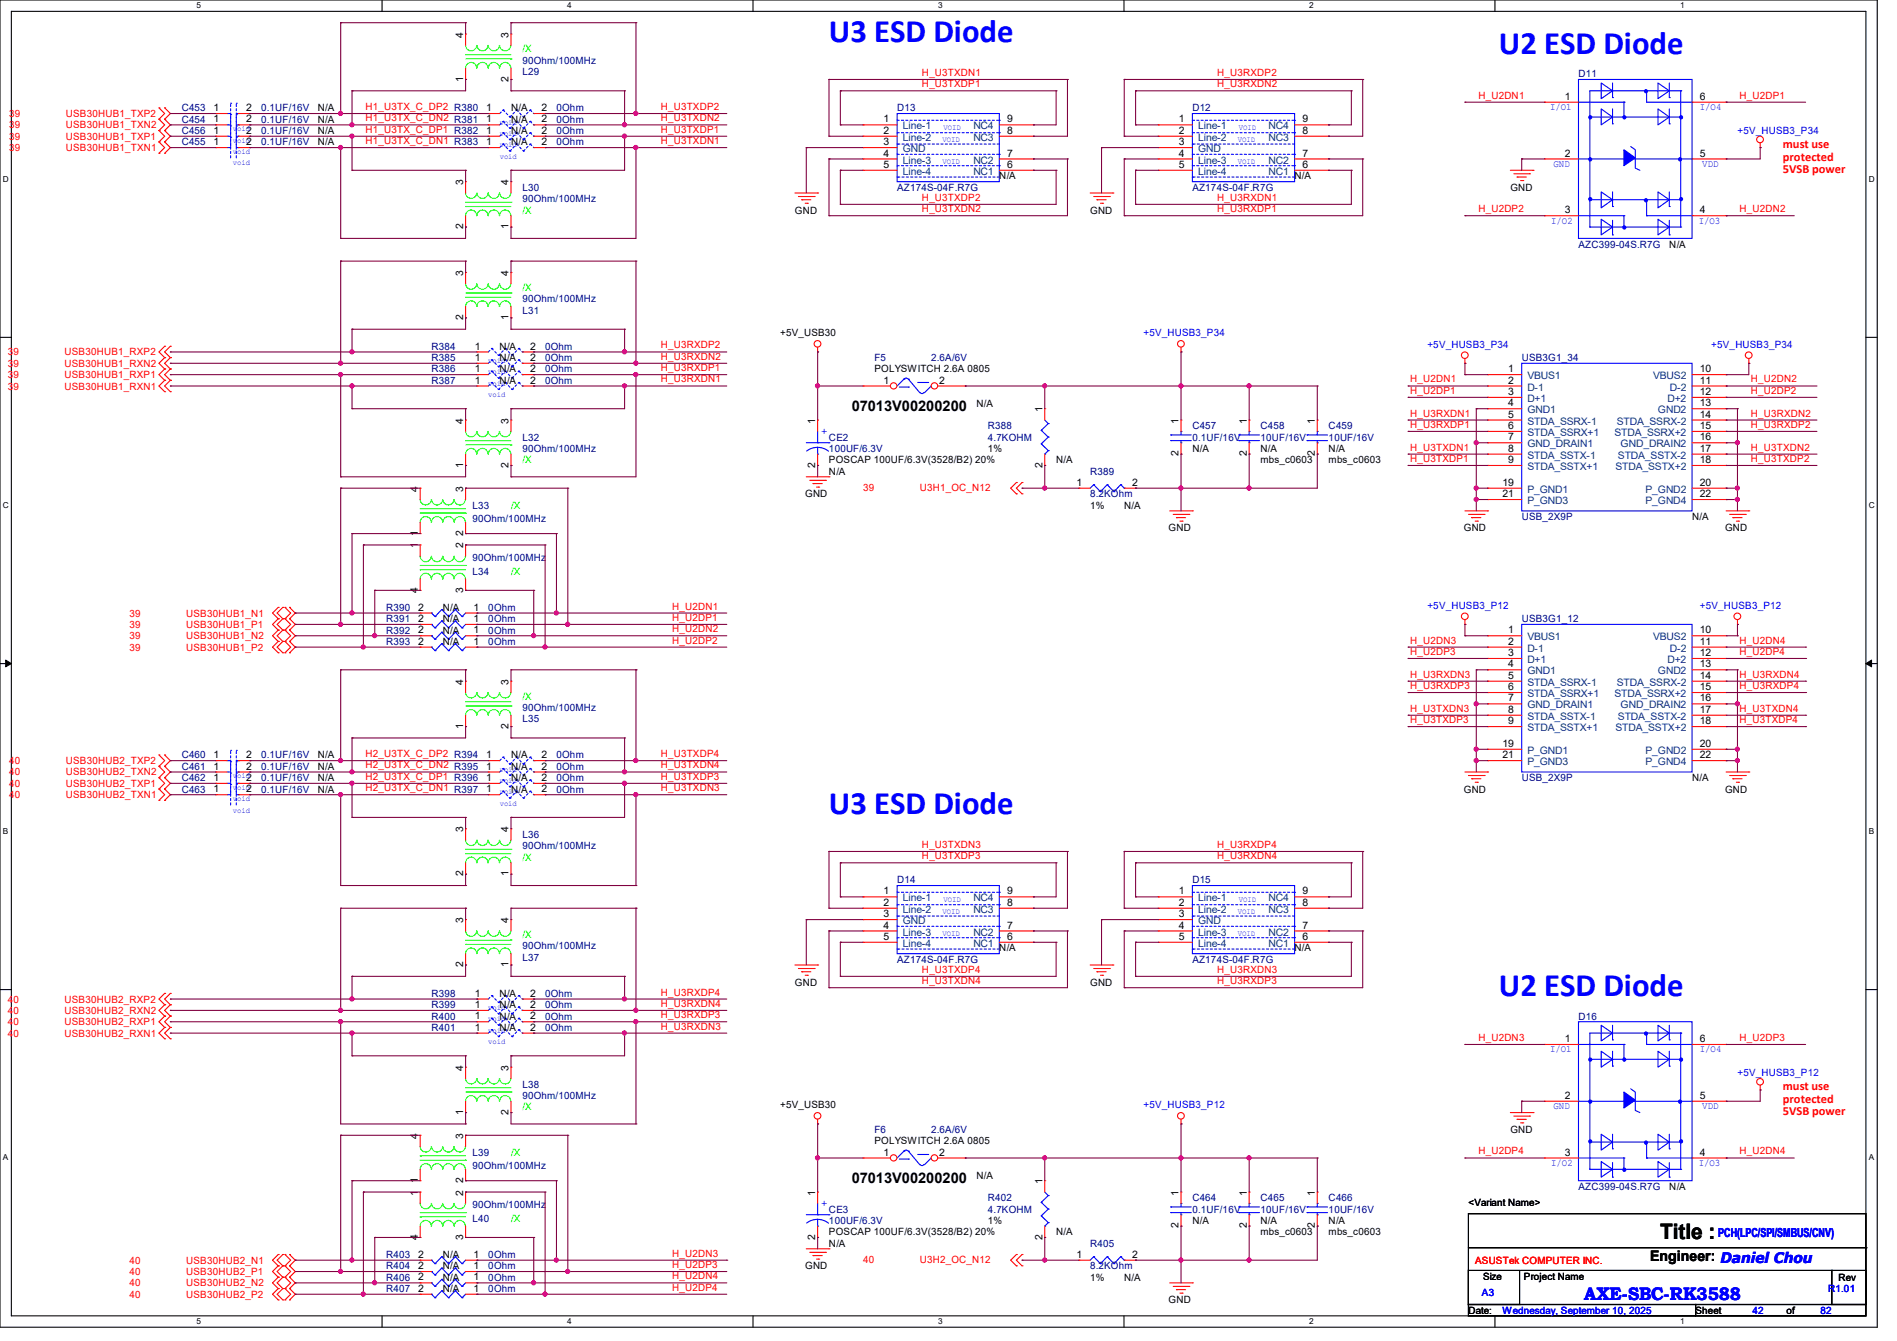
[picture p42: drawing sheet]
<svg xmlns="http://www.w3.org/2000/svg" width="297mm" height="210mm" viewBox="0 0 297 210" stroke-linecap="round" stroke-linejoin="round" font-family="sans-serif">
<defs><g id="words">
<g font-size="5.1" fill="#00f">
<text x="129.8" y="6.6">U3 ESD Diode</text>
<text x="234.7" y="8.4">U2 ESD Diode</text>
<text x="129.8" y="127.6">U3 ESD Diode</text>
<text x="234.7" y="156">U2 ESD Diode</text>
</g>
<text font-size="3.3" x="259.9" y="194.1">Title :</text>
<text font-size="2.8" fill="#00f" x="248" y="203.6">AXE-SBC-RK3588</text>
<g font-size="2.3">
<text x="133.3" y="64.3">07013V00200200</text>
<text x="133.3" y="185.3">07013V00200200</text>
<text x="258.4" y="197.5">Engineer: Daniel Chou</text>
</g>
<g font-size="1.9" fill="#f00">
<text x="279.1" y="23.2">must use</text>
<text x="279.1" y="25.1">protected</text>
<text x="279.1" y="27.1">5VSB power</text>
<text x="279.1" y="170.8">must use</text>
<text x="279.1" y="172.7">protected</text>
<text x="279.1" y="174.7">5VSB power</text>
</g>
<text font-size="1.9" fill="#00f" x="269" y="193.7">PCH(LPC/SPI/SMBUS/CNV)</text>
<g font-size="1.6">
<text x="72.5" y="5.9" transform="rotate(-90 72.5 5.9)">4</text>
<text x="79.6" y="5.9" transform="rotate(-90 79.6 5.9)">3</text>
<text x="33.4" y="17.4">1</text>
<text x="38.6" y="17.4">2</text>
<text x="49.8" y="17.4">N/A</text>
<text x="72.5" y="12.8" transform="rotate(-90 72.5 12.8)">1</text>
<text x="76.1" y="17.4">1</text>
<text x="79.6" y="12.8" transform="rotate(-90 79.6 12.8)">2</text>
<text x="80" y="17.4">N/A</text>
<text x="84.8" y="17.4">2</text>
<text x="245" y="15.6">1</text>
<text x="266.1" y="15.6">6</text>
<text x="33.4" y="21">1</text>
<text x="33.4" y="19.2">1</text>
<text x="33.4" y="22.7">1</text>
<text x="38.6" y="21">2</text>
<text x="38.6" y="19.2">2</text>
<text x="38.6" y="22.7">2</text>
<text x="49.8" y="21">N/A</text>
<text x="49.8" y="19.2">N/A</text>
<text x="49.8" y="22.8">N/A</text>
<text x="76.1" y="22.7">1</text>
<text x="76.1" y="21">1</text>
<text x="76.1" y="19.2">1</text>
<text x="80" y="22.8">N/A</text>
<text x="80" y="21">N/A</text>
<text x="80" y="19.2">N/A</text>
<text x="84.8" y="22.7">2</text>
<text x="84.8" y="21">2</text>
<text x="84.8" y="19.2">2</text>
<text x="138.3" y="19.2">1</text>
<text x="138.3" y="21">2</text>
<text x="138.3" y="22.7">3</text>
<text x="157.7" y="21">8</text>
<text x="157.7" y="19.2">9</text>
<text x="184.6" y="19.2">1</text>
<text x="184.6" y="21">2</text>
<text x="184.6" y="22.7">3</text>
<text x="203.9" y="21">8</text>
<text x="203.9" y="19.2">9</text>
<text x="72.5" y="29" transform="rotate(-90 72.5 29)">3</text>
<text x="79.6" y="29" transform="rotate(-90 79.6 29)">4</text>
<text x="138.3" y="24.5">4</text>
<text x="138.3" y="26.3">5</text>
<text x="156.5" y="28.1">N/A</text>
<text x="157.7" y="24.5">7</text>
<text x="157.7" y="26.3">6</text>
<text x="184.6" y="24.5">4</text>
<text x="184.6" y="26.3">5</text>
<text x="202.7" y="28.1">N/A</text>
<text x="203.9" y="24.5">7</text>
<text x="203.9" y="26.3">6</text>
<text x="236.5" y="29.9">GND</text>
<text x="245" y="24.5">2</text>
<text x="266.1" y="24.5">5</text>
<text x="72.5" y="35.9" transform="rotate(-90 72.5 35.9)">2</text>
<text x="79.6" y="35.9" transform="rotate(-90 79.6 35.9)">1</text>
<text x="124.5" y="33.4">GND</text>
<text x="170.7" y="33.4">GND</text>
<text x="245" y="33.4">3</text>
<text x="266.1" y="33.4">4</text>
<text x="261.4" y="38.8">N/A</text>
<text x="72.5" y="43.2" transform="rotate(-90 72.5 43.2)">3</text>
<text x="79.6" y="43.2" transform="rotate(-90 79.6 43.2)">4</text>
<text x="72.5" y="50.1" transform="rotate(-90 72.5 50.1)">2</text>
<text x="79.6" y="50.1" transform="rotate(-90 79.6 50.1)">1</text>
<text x="122.1" y="52.7">+5V_USB30</text>
<text x="74.3" y="58.3">1</text>
<text x="74.3" y="54.7">1</text>
<text x="74.3" y="56.5">1</text>
<text x="78.2" y="58.3">N/A</text>
<text x="78.2" y="54.8">N/A</text>
<text x="78.2" y="56.6">N/A</text>
<text x="83" y="58.3">2</text>
<text x="83" y="54.7">2</text>
<text x="83" y="56.5">2</text>
<text x="136.9" y="58.3">POLYSWITCH 2.6A 0805</text>
<text x="236.1" y="58.3">1</text>
<text x="266.1" y="58.3">10</text>
<text x="74.3" y="60.1">1</text>
<text x="78.2" y="60.1">N/A</text>
<text x="83" y="60.1">2</text>
<text x="138.3" y="60.1">1</text>
<text x="147" y="60.1">2</text>
<text x="152.9" y="63.7">N/A</text>
<text x="163.2" y="64.6" transform="rotate(-90 163.2 64.6)">1</text>
<text x="236.1" y="60.1">2</text>
<text x="236.1" y="61.8">3</text>
<text x="236.1" y="63.6">4</text>
<text x="236.1" y="65.4">5</text>
<text x="266.1" y="60.1">11</text>
<text x="266.1" y="61.8">12</text>
<text x="266.1" y="63.6">13</text>
<text x="266.1" y="65.4">14</text>
<text x="72.5" y="66.3" transform="rotate(-90 72.5 66.3)">4</text>
<text x="79.6" y="66.3" transform="rotate(-90 79.6 66.3)">3</text>
<text x="127.6" y="66.3" transform="rotate(-90 127.6 66.3)">1</text>
<text x="154.7" y="70.8">1%</text>
<text x="184.5" y="71.5" transform="rotate(-90 184.5 71.5)">2</text>
<text x="184.5" y="66.3" transform="rotate(-90 184.5 66.3)">1</text>
<text x="186.7" y="70.8">N/A</text>
<text x="195.2" y="71.5" transform="rotate(-90 195.2 71.5)">2</text>
<text x="195.2" y="66.3" transform="rotate(-90 195.2 66.3)">1</text>
<text x="197.4" y="70.8">N/A</text>
<text x="205.9" y="71.5" transform="rotate(-90 205.9 71.5)">2</text>
<text x="205.9" y="66.3" transform="rotate(-90 205.9 66.3)">1</text>
<text x="208" y="70.8">N/A</text>
<text x="236.1" y="67.2">6</text>
<text x="236.1" y="69">7</text>
<text x="236.1" y="70.7">8</text>
<text x="266.1" y="67.2">15</text>
<text x="266.1" y="69">16</text>
<text x="266.1" y="70.7">17</text>
<text x="65.4" y="77" transform="rotate(-90 65.4 77)">4</text>
<text x="72.5" y="77" transform="rotate(-90 72.5 77)">3</text>
<text x="72.5" y="73.2" transform="rotate(-90 72.5 73.2)">1</text>
<text x="79.6" y="73.2" transform="rotate(-90 79.6 73.2)">2</text>
<text x="126.1" y="77.9">GND</text>
<text x="127.6" y="73.2" transform="rotate(-90 127.6 73.2)">2</text>
<text x="129.8" y="74.3">N/A</text>
<text x="129.8" y="72.6">POSCAP 100UF/6.3V(3528/B2) 20%</text>
<text x="163.2" y="73.2" transform="rotate(-90 163.2 73.2)">2</text>
<text x="165.4" y="72.6">N/A</text>
<text x="168.6" y="76.1">1</text>
<text x="177.2" y="76.1">2</text>
<text x="197.4" y="72.6">mbs_c0603</text>
<text x="208" y="72.6">mbs_c0603</text>
<text x="235.2" y="76.1">19</text>
<text x="235.2" y="77.9">21</text>
<text x="236.1" y="72.5">9</text>
<text x="266.1" y="72.5">18</text>
<text x="266.1" y="76.1">20</text>
<text x="266.1" y="77.9">22</text>
<text x="65.4" y="83.9" transform="rotate(-90 65.4 83.9)">1</text>
<text x="72.5" y="83.9" transform="rotate(-90 72.5 83.9)">2</text>
<text x="170.7" y="79.7">1%</text>
<text x="176" y="79.7">N/A</text>
<text x="183" y="83.2">GND</text>
<text x="229.2" y="83.2">GND</text>
<text x="264.9" y="81.4">N/A</text>
<text x="270.1" y="83.2">GND</text>
<text x="65.4" y="85.9" transform="rotate(-90 65.4 85.9)">1</text>
<text x="72.5" y="85.9" transform="rotate(-90 72.5 85.9)">2</text>
<text x="65.4" y="92.8" transform="rotate(-90 65.4 92.8)">4</text>
<text x="65.4" y="95.6">2</text>
<text x="69.3" y="95.7">N/A</text>
<text x="72.5" y="92.8" transform="rotate(-90 72.5 92.8)">3</text>
<text x="74.1" y="95.6">1</text>
<text x="65.4" y="97.4">2</text>
<text x="65.4" y="99.2">2</text>
<text x="65.4" y="101">2</text>
<text x="69.3" y="97.4">N/A</text>
<text x="69.3" y="99.2">N/A</text>
<text x="69.3" y="101">N/A</text>
<text x="74.1" y="97.4">1</text>
<text x="74.1" y="99.2">1</text>
<text x="74.1" y="101">1</text>
<text x="236.1" y="99.2">1</text>
<text x="236.1" y="101">2</text>
<text x="266.1" y="99.2">10</text>
<text x="266.1" y="101">11</text>
<text x="72.5" y="107.2" transform="rotate(-90 72.5 107.2)">4</text>
<text x="79.6" y="107.2" transform="rotate(-90 79.6 107.2)">3</text>
<text x="236.1" y="102.7">3</text>
<text x="236.1" y="104.5">4</text>
<text x="236.1" y="106.3">5</text>
<text x="266.1" y="102.7">12</text>
<text x="266.1" y="104.5">13</text>
<text x="266.1" y="106.3">14</text>
<text x="236.1" y="108.1">6</text>
<text x="236.1" y="109.9">7</text>
<text x="236.1" y="111.6">8</text>
<text x="236.1" y="113.4">9</text>
<text x="266.1" y="108.1">15</text>
<text x="266.1" y="109.9">16</text>
<text x="266.1" y="111.6">17</text>
<text x="266.1" y="113.4">18</text>
<text x="33.4" y="118.7">1</text>
<text x="38.6" y="118.7">2</text>
<text x="49.8" y="118.8">N/A</text>
<text x="72.5" y="114.1" transform="rotate(-90 72.5 114.1)">1</text>
<text x="76.1" y="118.7">1</text>
<text x="79.6" y="114.1" transform="rotate(-90 79.6 114.1)">2</text>
<text x="80" y="118.8">N/A</text>
<text x="84.8" y="118.7">2</text>
<text x="235.2" y="117">19</text>
<text x="235.2" y="118.7">21</text>
<text x="266.1" y="117">20</text>
<text x="266.1" y="118.7">22</text>
<text x="33.4" y="120.5">1</text>
<text x="33.4" y="122.3">1</text>
<text x="33.4" y="124.1">1</text>
<text x="38.6" y="120.5">2</text>
<text x="38.6" y="122.3">2</text>
<text x="38.6" y="124.1">2</text>
<text x="49.8" y="120.6">N/A</text>
<text x="49.8" y="122.3">N/A</text>
<text x="49.8" y="124.1">N/A</text>
<text x="76.1" y="120.5">1</text>
<text x="76.1" y="124.1">1</text>
<text x="76.1" y="122.3">1</text>
<text x="80" y="120.6">N/A</text>
<text x="80" y="124.1">N/A</text>
<text x="80" y="122.3">N/A</text>
<text x="84.8" y="120.5">2</text>
<text x="84.8" y="124.1">2</text>
<text x="84.8" y="122.3">2</text>
<text x="229.2" y="124.1">GND</text>
<text x="264.9" y="122.3">N/A</text>
<text x="270.1" y="124.1">GND</text>
<text x="72.5" y="130.3" transform="rotate(-90 72.5 130.3)">3</text>
<text x="79.6" y="130.3" transform="rotate(-90 79.6 130.3)">4</text>
<text x="72.5" y="137.2" transform="rotate(-90 72.5 137.2)">2</text>
<text x="79.6" y="137.2" transform="rotate(-90 79.6 137.2)">1</text>
<text x="138.3" y="140.1">1</text>
<text x="138.3" y="141.9">2</text>
<text x="138.3" y="143.6">3</text>
<text x="157.7" y="141.9">8</text>
<text x="157.7" y="140.1">9</text>
<text x="184.6" y="140.1">1</text>
<text x="184.6" y="141.9">2</text>
<text x="184.6" y="143.6">3</text>
<text x="203.9" y="141.9">8</text>
<text x="203.9" y="140.1">9</text>
<text x="72.5" y="144.6" transform="rotate(-90 72.5 144.6)">3</text>
<text x="79.6" y="144.6" transform="rotate(-90 79.6 144.6)">4</text>
<text x="138.3" y="145.4">4</text>
<text x="138.3" y="147.2">5</text>
<text x="156.5" y="149">N/A</text>
<text x="157.7" y="145.4">7</text>
<text x="157.7" y="147.2">6</text>
<text x="184.6" y="145.4">4</text>
<text x="184.6" y="147.2">5</text>
<text x="202.7" y="149">N/A</text>
<text x="203.9" y="145.4">7</text>
<text x="203.9" y="147.2">6</text>
<text x="72.5" y="151.5" transform="rotate(-90 72.5 151.5)">2</text>
<text x="79.6" y="151.5" transform="rotate(-90 79.6 151.5)">1</text>
<text x="124.5" y="154.3">GND</text>
<text x="170.7" y="154.3">GND</text>
<text x="74.3" y="159.6">1</text>
<text x="74.3" y="156.1">1</text>
<text x="74.3" y="161.4">1</text>
<text x="74.3" y="157.9">1</text>
<text x="78.2" y="159.7">N/A</text>
<text x="78.2" y="156.1">N/A</text>
<text x="78.2" y="161.5">N/A</text>
<text x="78.2" y="157.9">N/A</text>
<text x="83" y="159.6">2</text>
<text x="83" y="156.1">2</text>
<text x="83" y="161.4">2</text>
<text x="83" y="157.9">2</text>
<text x="72.5" y="167.7" transform="rotate(-90 72.5 167.7)">4</text>
<text x="79.6" y="167.7" transform="rotate(-90 79.6 167.7)">3</text>
<text x="245" y="163.2">1</text>
<text x="266.1" y="163.2">6</text>
<text x="122.1" y="173.6">+5V_USB30</text>
<text x="245" y="172.1">2</text>
<text x="266.1" y="172.1">5</text>
<text x="65.4" y="178.3" transform="rotate(-90 65.4 178.3)">4</text>
<text x="72.5" y="178.3" transform="rotate(-90 72.5 178.3)">3</text>
<text x="72.5" y="174.6" transform="rotate(-90 72.5 174.6)">1</text>
<text x="79.6" y="174.6" transform="rotate(-90 79.6 174.6)">2</text>
<text x="136.9" y="179.2">POLYSWITCH 2.6A 0805</text>
<text x="236.5" y="177.5">GND</text>
<text x="65.4" y="185.2" transform="rotate(-90 65.4 185.2)">1</text>
<text x="72.5" y="185.2" transform="rotate(-90 72.5 185.2)">2</text>
<text x="138.3" y="181">1</text>
<text x="147" y="181">2</text>
<text x="152.9" y="184.6">N/A</text>
<text x="163.2" y="185.5" transform="rotate(-90 163.2 185.5)">1</text>
<text x="245" y="181">3</text>
<text x="266.1" y="181">4</text>
<text x="65.4" y="187.2" transform="rotate(-90 65.4 187.2)">1</text>
<text x="72.5" y="187.2" transform="rotate(-90 72.5 187.2)">2</text>
<text x="127.6" y="187.2" transform="rotate(-90 127.6 187.2)">1</text>
<text x="154.7" y="191.7">1%</text>
<text x="184.5" y="187.2" transform="rotate(-90 184.5 187.2)">1</text>
<text x="186.7" y="191.7">N/A</text>
<text x="195.2" y="187.2" transform="rotate(-90 195.2 187.2)">1</text>
<text x="197.4" y="191.7">N/A</text>
<text x="205.9" y="187.2" transform="rotate(-90 205.9 187.2)">1</text>
<text x="208" y="191.7">N/A</text>
<text x="229.9" y="188.8">&lt;Variant Name&gt;</text>
<text x="261.4" y="186.3">N/A</text>
<text x="65.4" y="194.1" transform="rotate(-90 65.4 194.1)">4</text>
<text x="65.4" y="197">2</text>
<text x="69.3" y="197">N/A</text>
<text x="72.5" y="194.1" transform="rotate(-90 72.5 194.1)">3</text>
<text x="74.1" y="197">1</text>
<text x="127.6" y="194.1" transform="rotate(-90 127.6 194.1)">2</text>
<text x="129.8" y="195.2">N/A</text>
<text x="129.8" y="193.5">POSCAP 100UF/6.3V(3528/B2) 20%</text>
<text x="163.2" y="194.1" transform="rotate(-90 163.2 194.1)">2</text>
<text x="165.4" y="193.5">N/A</text>
<text x="168.6" y="197">1</text>
<text x="177.2" y="197">2</text>
<text x="184.5" y="192.4" transform="rotate(-90 184.5 192.4)">2</text>
<text x="195.2" y="192.4" transform="rotate(-90 195.2 192.4)">2</text>
<text x="197.4" y="193.5">mbs_c0603</text>
<text x="205.9" y="192.4" transform="rotate(-90 205.9 192.4)">2</text>
<text x="208" y="193.5">mbs_c0603</text>
<text x="65.4" y="198.8">2</text>
<text x="65.4" y="200.5">2</text>
<text x="65.4" y="202.3">2</text>
<text x="69.3" y="198.8">N/A</text>
<text x="69.3" y="200.6">N/A</text>
<text x="69.3" y="202.3">N/A</text>
<text x="74.1" y="198.8">1</text>
<text x="74.1" y="200.5">1</text>
<text x="74.1" y="202.3">1</text>
<text x="126.1" y="198.8">GND</text>
<text x="170.7" y="200.6">1%</text>
<text x="176" y="200.6">N/A</text>
<text x="232.2" y="200.4">Size</text>
<text x="238.6" y="200.4">Project Name</text>
<text x="287.9" y="200.6">Rev</text>
<text x="183" y="204.1">GND</text>
<text x="229.9" y="205.7">Date:</text>
<text x="265.5" y="205.7">Sheet</text>
<text x="279.7" y="205.7">of</text>
</g>
<g font-size="1.6" fill="#000080">
<text x="81.8" y="11.8">L29</text>
<text x="81.8" y="10">90Ohm/100MHz</text>
<text x="28.4" y="17.4">C453</text>
<text x="40.9" y="17.4">0.1UF/16V</text>
<text x="87.1" y="17.4">0Ohm</text>
<text x="140.5" y="17.4">D13</text>
<text x="186.7" y="17.4">D12</text>
<text x="247.1" y="12.1">D11</text>
<text x="28.4" y="21">C456</text>
<text x="28.4" y="19.2">C454</text>
<text x="28.4" y="22.8">C455</text>
<text x="40.9" y="21">0.1UF/16V</text>
<text x="40.9" y="19.2">0.1UF/16V</text>
<text x="40.9" y="22.8">0.1UF/16V</text>
<text x="87.1" y="22.8">0Ohm</text>
<text x="87.1" y="21">0Ohm</text>
<text x="87.1" y="19.2">0Ohm</text>
<text x="81.8" y="29.9">L30</text>
<text x="140.5" y="29.9">AZ174S-04F.R7G</text>
<text x="186.7" y="29.9">AZ174S-04F.R7G</text>
<text x="81.8" y="31.7">90Ohm/100MHz</text>
<text x="247.1" y="38.8">AZC399-04S.R7G</text>
<text x="81.8" y="47.3">90Ohm/100MHz</text>
<text x="81.8" y="49.1">L31</text>
<text x="67.6" y="58.3">R386</text>
<text x="67.6" y="54.8">R384</text>
<text x="67.6" y="56.6">R385</text>
<text x="85.3" y="58.3">0Ohm</text>
<text x="85.3" y="54.8">0Ohm</text>
<text x="85.3" y="56.6">0Ohm</text>
<text x="136.9" y="56.6">F5</text>
<text x="145.8" y="56.6">2.6A/6V</text>
<text x="238.3" y="56.6">USB3G1_34</text>
<text x="67.6" y="60.1">R387</text>
<text x="85.3" y="60.1">0Ohm</text>
<text x="81.8" y="69">L32</text>
<text x="81.8" y="70.8">90Ohm/100MHz</text>
<text x="129.8" y="69">CE2</text>
<text x="129.8" y="70.8">100UF/6.3V</text>
<text x="154.7" y="67.2">R388</text>
<text x="154.7" y="69">4.7KOHM</text>
<text x="186.7" y="67.2">C457</text>
<text x="186.7" y="69">0.1UF/16V</text>
<text x="197.4" y="67.2">C458</text>
<text x="197.4" y="69">10UF/16V</text>
<text x="208" y="67.2">C459</text>
<text x="208" y="69">10UF/16V</text>
<text x="170.7" y="74.3">R389</text>
<text x="170.7" y="77.9">8.2KOhm</text>
<text x="74" y="79.7">L33</text>
<text x="74" y="81.8">90Ohm/100MHz</text>
<text x="238.3" y="81.4">USB_2X9P</text>
<text x="74" y="90">L34</text>
<text x="74" y="87.8">90Ohm/100MHz</text>
<text x="60.5" y="95.7">R390</text>
<text x="76.5" y="95.7">0Ohm</text>
<text x="60.5" y="97.4">R391</text>
<text x="60.5" y="99.2">R392</text>
<text x="60.5" y="101">R393</text>
<text x="76.5" y="97.4">0Ohm</text>
<text x="76.5" y="99.2">0Ohm</text>
<text x="76.5" y="101">0Ohm</text>
<text x="238.3" y="97.4">USB3G1_12</text>
<text x="81.8" y="113.1">L35</text>
<text x="81.8" y="111.3">90Ohm/100MHz</text>
<text x="28.4" y="118.8">C460</text>
<text x="40.9" y="118.8">0.1UF/16V</text>
<text x="87.1" y="118.8">0Ohm</text>
<text x="28.4" y="120.6">C461</text>
<text x="28.4" y="122.3">C462</text>
<text x="28.4" y="124.1">C463</text>
<text x="40.9" y="120.6">0.1UF/16V</text>
<text x="40.9" y="122.3">0.1UF/16V</text>
<text x="40.9" y="124.1">0.1UF/16V</text>
<text x="87.1" y="120.6">0Ohm</text>
<text x="87.1" y="124.1">0Ohm</text>
<text x="87.1" y="122.3">0Ohm</text>
<text x="238.3" y="122.3">USB_2X9P</text>
<text x="81.8" y="131.2">L36</text>
<text x="81.8" y="133">90Ohm/100MHz</text>
<text x="140.5" y="138.3">D14</text>
<text x="186.7" y="138.3">D15</text>
<text x="81.8" y="148.7">90Ohm/100MHz</text>
<text x="81.8" y="150.4">L37</text>
<text x="140.5" y="150.8">AZ174S-04F.R7G</text>
<text x="186.7" y="150.8">AZ174S-04F.R7G</text>
<text x="67.6" y="159.7">R400</text>
<text x="67.6" y="156.1">R398</text>
<text x="67.6" y="161.5">R401</text>
<text x="67.6" y="157.9">R399</text>
<text x="85.3" y="159.7">0Ohm</text>
<text x="85.3" y="156.1">0Ohm</text>
<text x="85.3" y="161.5">0Ohm</text>
<text x="85.3" y="157.9">0Ohm</text>
<text x="247.1" y="159.7">D16</text>
<text x="81.8" y="170.3">L38</text>
<text x="81.8" y="172.1">90Ohm/100MHz</text>
<text x="136.9" y="177.5">F6</text>
<text x="145.8" y="177.5">2.6A/6V</text>
<text x="74" y="181">L39</text>
<text x="74" y="183.1">90Ohm/100MHz</text>
<text x="74" y="191.3">L40</text>
<text x="74" y="189.2">90Ohm/100MHz</text>
<text x="129.8" y="189.9">CE3</text>
<text x="129.8" y="191.7">100UF/6.3V</text>
<text x="154.7" y="188.1">R402</text>
<text x="154.7" y="189.9">4.7KOHM</text>
<text x="186.7" y="188.1">C464</text>
<text x="186.7" y="189.9">0.1UF/16V</text>
<text x="197.4" y="188.1">C465</text>
<text x="197.4" y="189.9">10UF/16V</text>
<text x="208" y="188.1">C466</text>
<text x="208" y="189.9">10UF/16V</text>
<text x="247.1" y="186.3">AZC399-04S.R7G</text>
<text x="60.5" y="197">R403</text>
<text x="76.5" y="197">0Ohm</text>
<text x="170.7" y="195.2">R405</text>
<text x="60.5" y="198.8">R404</text>
<text x="60.5" y="200.6">R406</text>
<text x="60.5" y="202.3">R407</text>
<text x="76.5" y="198.8">0Ohm</text>
<text x="76.5" y="200.6">0Ohm</text>
<text x="76.5" y="202.3">0Ohm</text>
<text x="170.7" y="198.8">8.2KOhm</text>
</g>
<g font-size="1.6" fill="#0f0">
<text x="81.8" y="8.2">/X</text>
<text x="81.8" y="33.4">/X</text>
<text x="81.8" y="45.5">/X</text>
<text x="81.8" y="72.6">/X</text>
<text x="80" y="79.7">/X</text>
<text x="80" y="90">/X</text>
<text x="81.8" y="109.6">/X</text>
<text x="81.8" y="134.8">/X</text>
<text x="81.8" y="146.9">/X</text>
<text x="81.8" y="173.9">/X</text>
<text x="80" y="181">/X</text>
<text x="80" y="191.3">/X</text>
</g>
<g font-size="1.6" fill="#f00">
<text x="144.4" y="11.9">H_U3TXDN1</text>
<text x="190.6" y="11.9">H_U3RXDP2</text>
<text x="57.2" y="17.2">H1_U3TX_C_DP2 R380</text>
<text x="103.5" y="17.2">H_U3TXDP2</text>
<text x="144.4" y="13.7">H_U3TXDP1</text>
<text x="190.6" y="13.7">H_U3RXDN2</text>
<text x="231.5" y="15.5">H_U2DN1</text>
<text x="272.4" y="15.5">H_U2DP1</text>
<text x="1.4" y="21.9">39</text>
<text x="1.4" y="23.7">39</text>
<text x="1.4" y="18.3">39</text>
<text x="1.4" y="20.1">39</text>
<text x="10.3" y="21.9">USB30HUB1_TXP1</text>
<text x="10.3" y="23.7">USB30HUB1_TXN1</text>
<text x="10.3" y="18.3">USB30HUB1_TXP2</text>
<text x="10.3" y="20.1">USB30HUB1_TXN2</text>
<text x="57.2" y="22.6">H1_U3TX_C_DN1 R383</text>
<text x="57.2" y="20.8">H1_U3TX_C_DP1 R382</text>
<text x="57.2" y="19">H1_U3TX_C_DN2 R381</text>
<text x="103.5" y="22.6">H_U3TXDN1</text>
<text x="103.5" y="20.8">H_U3TXDP1</text>
<text x="103.5" y="19">H_U3TXDN2</text>
<text x="144.4" y="33.2">H_U3TXDN2</text>
<text x="144.4" y="31.5">H_U3TXDP2</text>
<text x="190.6" y="33.2">H_U3RXDP1</text>
<text x="190.6" y="31.5">H_U3RXDN1</text>
<text x="231.5" y="33.2">H_U2DP2</text>
<text x="272.4" y="33.2">H_U2DN2</text>
<text x="1.2" y="55.7">39</text>
<text x="1.2" y="57.4">39</text>
<text x="1.2" y="59.2">39</text>
<text x="10.1" y="55.7">USB30HUB1_RXP2</text>
<text x="10.1" y="57.4">USB30HUB1_RXN2</text>
<text x="10.1" y="59.2">USB30HUB1_RXP1</text>
<text x="103.5" y="54.6">H_U3RXDP2</text>
<text x="103.5" y="56.3">H_U3RXDN2</text>
<text x="103.5" y="58.1">H_U3RXDP1</text>
<text x="103.5" y="59.9">H_U3RXDN1</text>
<text x="220.8" y="59.9">H_U2DN1</text>
<text x="274.1" y="59.9">H_U2DN2</text>
<text x="1.2" y="61">39</text>
<text x="10.1" y="61">USB30HUB1_RXN1</text>
<text x="220.8" y="61.7">H_U2DP1</text>
<text x="220.8" y="65.2">H_U3RXDN1</text>
<text x="274.1" y="61.7">H_U2DP2</text>
<text x="274.1" y="65.2">H_U3RXDN2</text>
<text x="220.8" y="67">H_U3RXDP1</text>
<text x="220.8" y="70.6">H_U3TXDN1</text>
<text x="274.1" y="67">H_U3RXDP2</text>
<text x="274.1" y="70.6">H_U3TXDN2</text>
<text x="135.1" y="76.8">39</text>
<text x="144" y="76.8">U3H1_OC_N12</text>
<text x="220.8" y="72.3">H_U3TXDP1</text>
<text x="274.1" y="72.3">H_U3TXDP2</text>
<text x="105.2" y="95.5">H_U2DN1</text>
<text x="20.3" y="101.9">39</text>
<text x="20.3" y="100.1">39</text>
<text x="20.3" y="98.3">39</text>
<text x="20.3" y="96.6">39</text>
<text x="29.2" y="101.9">USB30HUB1_P2</text>
<text x="29.2" y="100.1">USB30HUB1_N2</text>
<text x="29.2" y="98.3">USB30HUB1_P1</text>
<text x="29.2" y="96.6">USB30HUB1_N1</text>
<text x="105.2" y="100.8">H_U2DP2</text>
<text x="105.2" y="99">H_U2DN2</text>
<text x="105.2" y="97.2">H_U2DP1</text>
<text x="220.8" y="100.8">H_U2DN3</text>
<text x="272.4" y="100.8">H_U2DN4</text>
<text x="220.8" y="107.9">H_U3RXDP3</text>
<text x="220.8" y="102.6">H_U2DP3</text>
<text x="220.8" y="106.1">H_U3RXDN3</text>
<text x="272.4" y="102.6">H_U2DP4</text>
<text x="272.4" y="106.1">H_U3RXDN4</text>
<text x="272.4" y="107.9">H_U3RXDP4</text>
<text x="220.8" y="113.2">H_U3TXDP3</text>
<text x="220.8" y="111.5">H_U3TXDN3</text>
<text x="272.4" y="113.2">H_U3TXDP4</text>
<text x="272.4" y="111.5">H_U3TXDN4</text>
<text x="1.4" y="119.7">40</text>
<text x="10.3" y="119.7">USB30HUB2_TXP2</text>
<text x="57.2" y="118.6">H2_U3TX_C_DP2 R394</text>
<text x="103.5" y="118.6">H_U3TXDP4</text>
<text x="1.4" y="123.2">40</text>
<text x="1.4" y="125">40</text>
<text x="1.4" y="121.5">40</text>
<text x="10.3" y="123.2">USB30HUB2_TXP1</text>
<text x="10.3" y="125">USB30HUB2_TXN1</text>
<text x="10.3" y="121.5">USB30HUB2_TXN2</text>
<text x="57.2" y="123.9">H2_U3TX_C_DN1 R397</text>
<text x="57.2" y="122.1">H2_U3TX_C_DP1 R396</text>
<text x="57.2" y="120.4">H2_U3TX_C_DN2 R395</text>
<text x="103.5" y="123.9">H_U3TXDN3</text>
<text x="103.5" y="122.1">H_U3TXDP3</text>
<text x="103.5" y="120.4">H_U3TXDN4</text>
<text x="144.4" y="132.8">H_U3TXDN3</text>
<text x="144.4" y="134.6">H_U3TXDP3</text>
<text x="190.6" y="132.8">H_U3RXDP4</text>
<text x="190.6" y="134.6">H_U3RXDN4</text>
<text x="103.5" y="155.9">H_U3RXDP4</text>
<text x="144.4" y="154.1">H_U3TXDN4</text>
<text x="144.4" y="152.4">H_U3TXDP4</text>
<text x="190.6" y="154.1">H_U3RXDP3</text>
<text x="190.6" y="152.4">H_U3RXDN3</text>
<text x="1.2" y="160.6">40</text>
<text x="1.2" y="158.8">40</text>
<text x="1.2" y="157">40</text>
<text x="10.1" y="160.6">USB30HUB2_RXP1</text>
<text x="10.1" y="158.8">USB30HUB2_RXN2</text>
<text x="10.1" y="157">USB30HUB2_RXP2</text>
<text x="103.5" y="157.7">H_U3RXDN4</text>
<text x="103.5" y="159.5">H_U3RXDP3</text>
<text x="103.5" y="161.2">H_U3RXDN3</text>
<text x="1.2" y="162.3">40</text>
<text x="10.1" y="162.3">USB30HUB2_RXN1</text>
<text x="231.5" y="163">H_U2DN3</text>
<text x="272.4" y="163">H_U2DP3</text>
<text x="231.5" y="180.8">H_U2DP4</text>
<text x="272.4" y="180.8">H_U2DN4</text>
<text x="20.3" y="197.9">40</text>
<text x="29.2" y="197.9">USB30HUB2_N1</text>
<text x="105.2" y="196.8">H_U2DN3</text>
<text x="135.1" y="197.7">40</text>
<text x="144" y="197.7">U3H2_OC_N12</text>
<text x="231" y="197.9">ASUSTek COMPUTER INC.</text>
<text x="20.3" y="199.7">40</text>
<text x="20.3" y="201.5">40</text>
<text x="20.3" y="203.2">40</text>
<text x="29.2" y="199.7">USB30HUB2_P1</text>
<text x="29.2" y="201.5">USB30HUB2_N2</text>
<text x="29.2" y="203.2">USB30HUB2_P2</text>
<text x="105.2" y="202.1">H_U2DP4</text>
<text x="105.2" y="200.4">H_U2DN4</text>
<text x="105.2" y="198.6">H_U2DP3</text>
</g>
<g font-size="1.6" fill="#00f">
<text x="242.7" y="17.2">I/O1</text>
<text x="266.1" y="17.2">I/O4</text>
<text x="272" y="21">+5V_HUSB3_P34</text>
<text x="243.2" y="26.1">GND</text>
<text x="266.5" y="26.1">VDD</text>
<text x="242.9" y="35">I/O2</text>
<text x="266" y="35">I/O3</text>
<text x="179" y="52.7">+5V_HUSB3_P34</text>
<text x="223.5" y="54.4">+5V_HUSB3_P34</text>
<text x="267.9" y="54.4">+5V_HUSB3_P34</text>
<text x="128.6" y="68">+</text>
<text x="223.5" y="95.3">+5V_HUSB3_P12</text>
<text x="266.1" y="95.3">+5V_HUSB3_P12</text>
<text x="242.7" y="164.8">I/O1</text>
<text x="266.1" y="164.8">I/O4</text>
<text x="179" y="173.6">+5V_HUSB3_P12</text>
<text x="243.2" y="173.7">GND</text>
<text x="266.5" y="173.7">VDD</text>
<text x="272" y="168.6">+5V_HUSB3_P12</text>
<text x="242.9" y="182.6">I/O2</text>
<text x="266" y="182.6">I/O3</text>
<text x="128.6" y="188.9">+</text>
<text x="232" y="202.9">A3</text>
<text x="286.3" y="202.3">R1.01</text>
<text x="235.2" y="205.7">Wednesday, September 10, 2025</text>
<text x="274.4" y="205.7">42</text>
<text x="285" y="205.7">82</text>
</g>
<g font-size="1.6" fill="#004080">
<text x="141.3" y="20.3">Line-1</text>
<text x="141.3" y="22.1">Line-2</text>
<text x="141.3" y="23.8">GND</text>
<text x="152.4" y="22.1">NC3</text>
<text x="152.4" y="20.3">NC4</text>
<text x="187.6" y="20.3">Line-1</text>
<text x="187.6" y="22.1">Line-2</text>
<text x="187.6" y="23.8">GND</text>
<text x="198.6" y="22.1">NC3</text>
<text x="198.6" y="20.3">NC4</text>
<text x="141.3" y="25.6">Line-3</text>
<text x="141.3" y="27.4">Line-4</text>
<text x="152.4" y="25.6">NC2</text>
<text x="152.4" y="27.4">NC1</text>
<text x="187.6" y="25.6">Line-3</text>
<text x="187.6" y="27.4">Line-4</text>
<text x="198.6" y="25.6">NC2</text>
<text x="198.6" y="27.4">NC1</text>
<text x="239.1" y="59.4">VBUS1</text>
<text x="258.8" y="59.4">VBUS2</text>
<text x="239.1" y="61.2">D-1</text>
<text x="239.1" y="63">D+1</text>
<text x="239.1" y="64.7">GND1</text>
<text x="259.6" y="64.7">GND2</text>
<text x="261.1" y="63">D+2</text>
<text x="261.4" y="61.2">D-2</text>
<text x="239.1" y="66.5">STDA_SSRX-1</text>
<text x="239.1" y="68.3">STDA_SSRX+1</text>
<text x="239.1" y="70.1">GND_DRAIN1</text>
<text x="239.1" y="71.8">STDA_SSTX-1</text>
<text x="252.8" y="68.3">STDA_SSRX+2</text>
<text x="253.1" y="66.5">STDA_SSRX-2</text>
<text x="253.3" y="71.8">STDA_SSTX-2</text>
<text x="253.7" y="70.1">GND_DRAIN2</text>
<text x="239.1" y="73.6">STDA_SSTX+1</text>
<text x="239.1" y="77.2">P_GND1</text>
<text x="252.9" y="73.6">STDA_SSTX+2</text>
<text x="257.6" y="77.2">P_GND2</text>
<text x="239.1" y="79">P_GND3</text>
<text x="257.6" y="79">P_GND4</text>
<text x="239.1" y="100.3">VBUS1</text>
<text x="258.8" y="100.3">VBUS2</text>
<text x="239.1" y="102.1">D-1</text>
<text x="239.1" y="103.8">D+1</text>
<text x="239.1" y="105.6">GND1</text>
<text x="239.1" y="107.4">STDA_SSRX-1</text>
<text x="253.1" y="107.4">STDA_SSRX-2</text>
<text x="259.6" y="105.6">GND2</text>
<text x="261.1" y="103.8">D+2</text>
<text x="261.4" y="102.1">D-2</text>
<text x="239.1" y="109.2">STDA_SSRX+1</text>
<text x="239.1" y="111">GND_DRAIN1</text>
<text x="239.1" y="112.7">STDA_SSTX-1</text>
<text x="252.8" y="109.2">STDA_SSRX+2</text>
<text x="253.3" y="112.7">STDA_SSTX-2</text>
<text x="253.7" y="111">GND_DRAIN2</text>
<text x="239.1" y="114.5">STDA_SSTX+1</text>
<text x="239.1" y="118.1">P_GND1</text>
<text x="239.1" y="119.8">P_GND3</text>
<text x="252.9" y="114.5">STDA_SSTX+2</text>
<text x="257.6" y="118.1">P_GND2</text>
<text x="257.6" y="119.8">P_GND4</text>
<text x="141.3" y="141.2">Line-1</text>
<text x="141.3" y="143">Line-2</text>
<text x="152.4" y="143">NC3</text>
<text x="152.4" y="141.2">NC4</text>
<text x="187.6" y="141.2">Line-1</text>
<text x="187.6" y="143">Line-2</text>
<text x="198.6" y="143">NC3</text>
<text x="198.6" y="141.2">NC4</text>
<text x="141.3" y="144.7">GND</text>
<text x="141.3" y="146.5">Line-3</text>
<text x="141.3" y="148.3">Line-4</text>
<text x="152.4" y="146.5">NC2</text>
<text x="152.4" y="148.3">NC1</text>
<text x="187.6" y="144.7">GND</text>
<text x="187.6" y="146.5">Line-3</text>
<text x="187.6" y="148.3">Line-4</text>
<text x="198.6" y="146.5">NC2</text>
<text x="198.6" y="148.3">NC1</text>
</g>
<g font-size="1.3">
<text x="30.8" y="1.3">5</text>
<text x="88.8" y="1.3">4</text>
<text x="146.9" y="1.3">3</text>
<text x="205" y="1.3">2</text>
<text x="263.1" y="1.3">1</text>
<text x=".5" y="28.4">D</text>
<text x="292.6" y="28.4">D</text>
<text x=".5" y="79.5">C</text>
<text x="292.6" y="79.5">C</text>
<text x=".5" y="130.6">B</text>
<text x="292.6" y="130.6">B</text>
<text x=".5" y="181.7">A</text>
<text x="292.6" y="181.7">A</text>
<text x="30.8" y="207.4">5</text>
<text x="88.8" y="207.4">4</text>
<text x="146.9" y="207.4">3</text>
<text x="205" y="207.4">2</text>
<text x="263.1" y="207.4">1</text>
</g>
<g font-size="1.2" fill="#00f">
<text x="36.5" y="20.6">void</text>
<text x="36.5" y="22.4">void</text>
<text x="78.2" y="19.5">void</text>
<text x="78.2" y="23.1">void</text>
<text x="78.2" y="21.3">void</text>
<text x="147.6" y="22.2">VOID</text>
<text x="147.7" y="20.4">VOID</text>
<text x="193.8" y="22.2">VOID</text>
<text x="194" y="20.4">VOID</text>
<text x="36.5" y="24.1">void</text>
<text x="36.5" y="25.9">void</text>
<text x="78.2" y="24.8">void</text>
<text x="147.6" y="25.7">VOID</text>
<text x="193.8" y="25.7">VOID</text>
<text x="76.5" y="56.9">void</text>
<text x="76.5" y="58.6">void</text>
<text x="76.5" y="60.4">void</text>
<text x="76.5" y="62.2">void</text>
<text x="36.5" y="123.7">void</text>
<text x="36.5" y="125.5">void</text>
<text x="36.5" y="121.9">void</text>
<text x="78.2" y="122.6">void</text>
<text x="78.2" y="120.9">void</text>
<text x="78.2" y="124.4">void</text>
<text x="36.5" y="127.3">void</text>
<text x="78.2" y="126.2">void</text>
<text x="147.6" y="143.1">VOID</text>
<text x="147.7" y="141.3">VOID</text>
<text x="193.8" y="143.1">VOID</text>
<text x="194" y="141.3">VOID</text>
<text x="147.6" y="146.6">VOID</text>
<text x="193.8" y="146.6">VOID</text>
<text x="76.5" y="161.8">void</text>
<text x="76.5" y="158.2">void</text>
<text x="76.5" y="160">void</text>
<text x="76.5" y="163.5">void</text>
</g>
</g></defs>
<path d="M0 0h293.9v207.9h-293.9zM1.8 1.8h290.3v204.3h-290.3z" fill="none" stroke="#000" stroke-width=".17"/>
<g fill="#fff">
<path d="M30.8 .2h.7v1.4h-.7z"/>
<path d="M30.8 206.2h.7v1.4h-.7z"/>
</g>
<path d="M59.8 0v1.8M59.8 206.1v1.8" fill="none" stroke="#000" stroke-width=".17"/>
<g fill="#fff">
<path d="M88.8 .2h.7v1.4h-.7z"/>
<path d="M88.8 206.2h.7v1.4h-.7z"/>
</g>
<path d="M117.9 0v1.8M117.9 206.1v1.8" fill="none" stroke="#000" stroke-width=".17"/>
<g fill="#fff">
<path d="M146.9 .2h.7v1.4h-.7z"/>
<path d="M146.9 206.2h.7v1.4h-.7z"/>
</g>
<path d="M176 0v1.8M176 206.1v1.8" fill="none" stroke="#000" stroke-width=".17"/>
<g fill="#fff">
<path d="M205 .2h.7v1.4h-.7z"/>
<path d="M205 206.2h.7v1.4h-.7z"/>
</g>
<path d="M234.1 0v1.8M234.1 206.1v1.8" fill="none" stroke="#000" stroke-width=".17"/>
<g fill="#fff">
<path d="M263.1 .2h.6v1.4h-.6z"/>
<path d="M263.1 206.2h.6v1.4h-.6z"/>
<path d="M.5 27.3h.9v1.4h-.9z"/>
<path d="M292.6 27.3h.9v1.4h-.9z"/>
<path d="M.5 78.4h.9v1.4h-.9z"/>
<path d="M292.6 78.4h.9v1.4h-.9z"/>
</g>
<path d="M0 52.8h1.8M292.1 52.8h1.8" fill="none" stroke="#000" stroke-width=".17"/>
<g fill="#fff">
<path d="M.5 129.5h.8v1.4h-.8z"/>
<path d="M292.6 129.5h.8v1.4h-.8z"/>
</g>
<path d="M0 103.9h1.8M292.1 103.9h1.8" fill="none" stroke="#000" stroke-width=".17"/>
<path d="M.9 103.4l.9 .5-.9 .5zM292.1 103.9l.9-.5v1z" fill="#000" stroke="#000" stroke-width=".16"/>
<g fill="#fff">
<path d="M.5 180.5h.8v1.4h-.8z"/>
<path d="M292.6 180.5h.8v1.4h-.8z"/>
</g>
<path d="M0 155h1.8M292.1 155h1.8M229.9 190.1h62.2v14.2h-62.2zM229.9 199h8v5.3h-8zM229.9 195.4h62.2M238.1 199h48.7M286.8 199h5.3v5.3h-5.3zM286.8 199h.1M292.1 195.4h.1M229.9 204.3h35.6v1.8h-35.6zM265.5 204.3h26.6v1.8h-26.6z" fill="none" stroke="#000" stroke-width=".17"/>
<g fill="none" stroke="#f00" stroke-width=".17">
<path d="M24.9 18.7h.1M24.9 16.9h.1M24.9 16.9l.9 .9-.9 .9M24.9 18.7l.9 .9-.9 .8M25.8 16.9h.1M25.8 18.7h.1M25.8 16.9l.9 .9-.9 .9M25.8 18.7l.9 .9-.9 .8M33.8 17.8h.1M33.8 19.6h.1M33.8 19.6h1.8M33.8 17.8h1.8"/>
<path d="M37.3 19.6h1.8M37.3 17.8h1.8M39.1 17.8h.1M39.1 19.6h.1M76.5 17.8h.1M76.5 17.8h1.7M83.6 17.8h1.7M85.3 17.8h.1M135.1 19.6h.1M135.1 19.6h5.4M156.5 19.6h5.3M161.8 19.6h.1"/>
<path d="M24.9 22.2h.1M24.9 20.4h.1M24.9 24h.1M24.9 20.4l.9 .9-.9 .9M24.9 22.2l.9 .9-.9 .9M25.8 20.4h.1M25.8 22.2h.1M25.8 24h.1M25.8 20.4l.9 .9-.9 .9M25.8 22.2l.9 .9-.9 .9M33.8 21.3h.1M33.8 21.3h1.8"/>
<path d="M37.3 21.3h1.8M39.1 21.3h.1M124.5 30.2h3.5M125 30.8h2.5M125.5 31.3h.1M125.5 31.3h1.5M126.1 31.8h.3M126.4 31.8h.1M127.5 30.8h.1M128 30.2h.1M135.1 21.3h.1M135.1 23.1h.1"/>
<path d="M135.1 24.9h.1M135.1 26.7h.1M135.1 26.7h5.4M135.1 21.3h5.4M135.1 23.1h5.4M135.1 24.9h5.4M156.5 26.7h5.3M156.5 21.3h5.3M156.5 24.9h5.3M161.8 21.3h.1M161.8 24.9h.1M161.8 26.7h.1"/>
<path d="M170.7 30.2h3.5M171.2 30.8h2.5M171.7 31.3h.1M171.7 31.3h1.5M172.3 31.8h.3M172.6 31.8h.1M173.7 30.8h.1M174.2 30.2h.1M236.5 26.7h3.5M237 27.2h2.5M237.5 27.7h.1M237.5 27.7h1.5"/>
<path d="M238.1 28.3h.3M238.4 28.3h.1M239.5 27.2h.1M240 26.7h.1M275.6 23.1h.1M275.6 22.4v.7M25.8 56h.1M25.8 54.2h.1M25.8 57.8h.1M25.8 59.6h.1M25.8 54.2l-.9 .9 .9 .9M25.8 56l-.9 .9 .9 .9"/>
<path d="M25.8 57.8l-.9 .9 .9 .9M25.8 59.6l-.9 .9 .9 .8M26.7 56h.1M26.7 54.2h.1M26.7 57.8h.1M26.7 59.6h.1M26.7 54.2l-.9 .9 .9 .9M26.7 56l-.9 .9 .9 .9M26.7 57.8l-.9 .9 .9 .9M26.7 59.6l-.9 .9 .9 .8M72.9 49.8h.1M72.9 42.7h.1"/>
<path d="M72.9 42.7v1.7M72.9 48v1.8M74.7 58.7h.1M74.7 58.7h1.8M80 49.8h.1M80 42.7h.1M80 42.7v1.7M80 48v1.8M81.8 58.7h1.8M83.6 58.7h.1M128 55.1h.1M128 54.4v.7"/>
<path d="M184.9 55.1h.1M184.9 54.4v.7M229.4 56.9h.1M229.4 56.2v.7M273.8 56.9h.1M273.8 56.2v.7M25.8 61.3h.1M26.7 61.3h.1M126.2 74.7h3.6M126.8 75.2h2.4M127.3 75.7h.1M127.3 75.7h1.4"/>
<path d="M127.8 76.3h.4M128.2 76.3h.1M129.2 75.2h.1M129.8 74.7h.1M159.1 77.3h.1M159.1 75.6h.1M159.1 75.6l-.9 .9 .9 .8M160 77.3h.1M160 75.6h.1M160 75.6l-.9 .9 .9 .8M163.6 64h.1M163.6 72.9h.1"/>
<path d="M163.6 64v1.8M163.6 71.1v1.8M184.9 65.8h.1M184.9 71.1h.1M184.9 65.8v1.8M184.9 69.3v1.8M195.6 65.8h.1M195.6 71.1h.1M195.6 65.8v1.8M195.6 69.3v1.8M206.2 65.8h.1M206.2 71.1h.1"/>
<path d="M206.2 65.8v1.8M206.2 69.3v1.8M43.6 98.7h.1M43.6 96.9h.1M43.6 95.1h.1M43.6 96.9l-.9 .9 .9 .9M43.6 95.1l-.9 .9 .9 .9M43.6 98.7l-.9 .9 .9 .9M44.3 98.7h.1M44.3 96.9h.1M44.3 95.1h.1M44.3 98.7l-.9 .9 .9 .9"/>
<path d="M44.3 96.9l-.9 .9 .9 .9M44.3 95.1l-.9 .9 .9 .9M44.6 98.7h.1M44.6 96.9h.1M44.6 95.1h.1M44.6 98.7l.9 .9-.9 .9M44.6 96.9l.9 .9-.9 .9M44.6 95.1l.9 .9-.9 .9M45.3 98.7h.1M45.3 96.9h.1M45.3 95.1h.1M45.3 98.7l.9 .9-.9 .9"/>
<path d="M45.3 95.1l.9 .9-.9 .9M45.3 96.9l.9 .9-.9 .9M65.8 96h.1M65.8 97.8h.1M65.8 96h1.8M65.8 97.8h1.8M72.9 96h1.8M72.9 97.8h1.8M74.7 96h.1M74.7 97.8h.1M183.1 80h3.6M183.7 80.6h2.4"/>
<path d="M184.2 81.1h.1M184.2 81.1h1.4M184.7 81.6h.4M185.1 81.6h.1M186.1 80.6h.1M186.7 80h.1M229.4 97.8h.1M229.4 80h3.5M229.4 97.1v.7M229.9 80.6h2.5M230.4 81.1h.1M230.4 81.1h1.5"/>
<path d="M231 81.6h.3M231.3 81.6h.1M232.4 80.6h.1M232.9 80h.1M232.9 99.6h.1M232.9 99.6h5.4M264.9 99.6h5.4M270.3 99.6h.1M270.3 80h3.5M270.8 80.6h2.5M271.3 81.1h.1M271.3 81.1h1.5"/>
<path d="M271.9 81.6h.3M272 97.8h.1M272 97.1v.7M272.2 81.6h.1M273.3 80.6h.1M273.8 80h.1M24.9 118.2h.1M24.9 118.2l.9 .9-.9 .9M25.8 118.2h.1M25.8 118.2l.9 .9-.9 .9M33.8 119.1h.1M33.8 119.1h1.8"/>
<path d="M37.3 119.1h1.8M39.1 119.1h.1M43.6 100.5h.1M43.6 102.2h.1M43.6 100.5l-.9 .8 .9 .9M44.3 102.2h.1M44.3 100.5h.1M44.3 100.5l-.9 .8 .9 .9M44.6 102.2h.1M44.6 100.5h.1M44.6 100.5l.9 .8-.9 .9M45.3 100.5h.1"/>
<path d="M45.3 102.2h.1M45.3 100.5l.9 .8-.9 .9M232.9 101.3h.1M232.9 103.1h.1M232.9 104.9h.1M232.9 106.7h.1M232.9 108.5h.1M232.9 110.2h.1M232.9 112h.1M232.9 113.8h.1M232.9 117.3h.1M232.9 119.1h.1"/>
<path d="M232.9 101.3h5.4M232.9 103.1h5.4M232.9 104.9h5.4M232.9 106.7h5.4M232.9 108.5h5.4M232.9 110.2h5.4M232.9 112h5.4M232.9 113.8h5.4M232.9 117.3h5.4M232.9 119.1h5.4M264.9 101.3h5.4M264.9 103.1h5.4"/>
<path d="M264.9 104.9h5.4M264.9 106.7h5.4M264.9 108.5h5.4M264.9 110.2h5.4M264.9 112h5.4M264.9 113.8h5.4M264.9 117.3h5.4M264.9 119.1h5.4M270.3 101.3h.1M270.3 103.1h.1M270.3 104.9h.1M270.3 106.7h.1"/>
<path d="M270.3 108.5h.1M270.3 110.2h.1M270.3 112h.1M270.3 113.8h.1M270.3 117.3h.1M270.3 119.1h.1M24.9 123.6h.1M24.9 121.8h.1M24.9 125.3h.1M24.9 120h.1M24.9 121.8l.9 .9-.9 .9M24.9 123.6l.9 .9-.9 .8"/>
<path d="M24.9 120l.9 .9-.9 .9M25.8 121.8h.1M25.8 123.6h.1M25.8 125.3h.1M25.8 120h.1M25.8 120l.9 .9-.9 .9M25.8 121.8l.9 .9-.9 .9M25.8 123.6l.9 .9-.9 .8M33.8 120.9h.1M33.8 122.7h.1M33.8 124.5h.1M33.8 120.9h1.8"/>
<path d="M33.8 122.7h1.8M33.8 124.5h1.8M37.3 120.9h1.8M37.3 122.7h1.8M37.3 124.5h1.8M39.1 120.9h.1M39.1 122.7h.1M39.1 124.5h.1M76.5 120.9h.1M76.5 120.9h1.7M83.6 120.9h1.7M85.3 120.9h.1"/>
<path d="M229.4 120.9h3.5M229.9 121.5h2.5M230.4 122h.1M230.4 122h1.5M231 122.5h.3M231.3 122.5h.1M232.4 121.5h.1M232.9 120.9h.1M270.3 120.9h3.5M270.8 121.5h2.5M271.3 122h.1M271.3 122h1.5"/>
<path d="M271.9 122.5h.3M272.2 122.5h.1M273.3 121.5h.1M273.8 120.9h.1M25.8 159.1h.1M25.8 157.4h.1M25.8 155.6h.1M25.8 159.1l-.9 .9 .9 .9M25.8 157.4l-.9 .8 .9 .9M25.8 155.6l-.9 .9 .9 .9M26.7 159.1h.1M26.7 157.4h.1"/>
<path d="M26.7 155.6h.1M26.7 159.1l-.9 .9 .9 .9M26.7 157.4l-.9 .8 .9 .9M26.7 155.6l-.9 .9 .9 .9M72.9 151.1h.1M72.9 144h.1M72.9 144v1.8M72.9 149.4v1.7M80 151.1h.1M80 144h.1M80 144v1.8M80 149.4v1.7"/>
<path d="M124.5 151.1h3.5M125 151.7h2.5M125.5 152.2h.1M125.5 152.2h1.5M126.1 152.7h.3M126.4 152.7h.1M127.5 151.7h.1M128 151.1h.1M135.1 140.5h.1M135.1 142.2h.1M135.1 144h.1M135.1 145.8h.1"/>
<path d="M135.1 147.6h.1M135.1 140.5h5.4M135.1 142.2h5.4M135.1 144h5.4M135.1 145.8h5.4M135.1 147.6h5.4M156.5 140.5h5.3M156.5 142.2h5.3M156.5 145.8h5.3M156.5 147.6h5.3M161.8 142.2h.1M161.8 145.8h.1"/>
<path d="M161.8 147.6h.1M161.8 140.5h.1M170.7 151.1h3.5M171.2 151.7h2.5M171.7 152.2h.1M171.7 152.2h1.5M172.3 152.7h.3M172.6 152.7h.1M173.7 151.7h.1M174.2 151.1h.1M181.4 140.5h.1M181.4 142.2h.1"/>
<path d="M181.4 144h.1M181.4 145.8h.1M181.4 147.6h.1M181.4 140.5h5.3M181.4 142.2h5.3M181.4 144h5.3M181.4 145.8h5.3M181.4 147.6h5.3M202.7 140.5h5.3M202.7 142.2h5.3M202.7 145.8h5.3M202.7 147.6h5.3"/>
<path d="M208 142.2h.1M208 145.8h.1M208 147.6h.1M208 140.5h.1M25.8 160.9h.1M25.8 162.7h.1M25.8 160.9l-.9 .9 .9 .9M26.7 160.9h.1M26.7 162.7h.1M26.7 160.9l-.9 .9 .9 .9M72.9 174.2h.1M72.9 167.1h.1"/>
<path d="M72.9 167.1v1.8M72.9 172.5v1.7M80 174.2h.1M80 167.1h.1M80 167.1v1.8M80 172.5v1.7M128 176h.1M128 175.3v.7M184.9 176h.1M184.9 175.3v.7M236.5 174.2h3.5M237 174.8h2.5"/>
<path d="M237.5 175.3h.1M237.5 175.3h1.5M238.1 175.9h.3M238.4 175.9h.1M239.5 174.8h.1M240 174.2h.1M241.8 163.6h.1M241.8 172.5h.1M241.8 163.6h5.3M241.8 172.5h5.3M264.9 163.6h5.4M264.9 172.5h5.4"/>
<path d="M270.3 172.5h.1M270.3 163.6h.1M275.6 170.7h.1M275.6 170v.7M43.6 196.5h.1M43.6 198.2h.1M43.6 196.5l-.9 .9 .9 .8M43.6 198.2l-.9 .9 .9 .9M44.3 198.2h.1M44.3 196.5h.1M44.3 196.5l-.9 .9 .9 .8M44.3 198.2l-.9 .9 .9 .9"/>
<path d="M44.6 198.2h.1M44.6 196.5h.1M44.6 196.5l.9 .9-.9 .8M44.6 198.2l.9 .9-.9 .9M45.3 196.5h.1M45.3 198.2h.1M45.3 196.5l.9 .9-.9 .8M45.3 198.2l.9 .9-.9 .9M65.8 199.1h.1M65.8 199.1h1.8M72.9 199.1h1.8M74.7 199.1h.1"/>
<path d="M126.2 195.6h3.6M126.8 196.1h2.4M127.3 196.6h.1M127.3 196.6h1.4M127.8 197.2h.4M128.2 197.2h.1M129.2 196.1h.1M129.8 195.6h.1M159.1 198.2h.1M159.1 196.5h.1M159.1 196.5l-.9 .9 .9 .8M160 198.2h.1"/>
<path d="M160 196.5h.1M160 196.5l-.9 .9 .9 .8M168.9 197.4h.1M168.9 197.4h1.8M176 197.4h1.8M177.8 197.4h.1M184.9 186.7h.1M184.9 192h.1M184.9 186.7v1.8M184.9 190.2v1.8M206.2 186.7h.1M206.2 192h.1"/>
<path d="M206.2 186.7v1.8M206.2 190.2v1.8M241.8 181.4h.1M241.8 181.4h5.3M264.9 181.4h5.4M270.3 181.4h.1M43.6 200h.1M43.6 201.8h.1M43.6 203.6h.1M43.6 200l-.9 .9 .9 .9M43.6 201.8l-.9 .9 .9 .9M44.3 200h.1"/>
<path d="M44.3 201.8h.1M44.3 203.6h.1M44.3 200l-.9 .9 .9 .9M44.3 201.8l-.9 .9 .9 .9M44.6 200h.1M44.6 201.8h.1M44.6 203.6h.1M44.6 200l.9 .9-.9 .9M44.6 201.8l.9 .9-.9 .9M45.3 200h.1M45.3 201.8h.1M45.3 203.6h.1"/>
<path d="M45.3 201.8l.9 .9-.9 .9M45.3 200l.9 .9-.9 .9M65.8 200.9h.1M65.8 200.9h1.8M72.9 200.9h1.8M74.7 200.9h.1M183.1 200.9h3.6M183.7 201.5h2.4M184.2 202h.1M184.2 202h1.4M184.7 202.5h.4M185.1 202.5h.1"/>
<path d="M186.1 201.5h.1M186.7 200.9h.1"/>
<circle cx="275.6" cy="21.8" r=".52"/>
<circle cx="128" cy="53.8" r=".52"/>
<circle cx="184.9" cy="53.8" r=".52"/>
<circle cx="229.4" cy="55.6" r=".52"/>
<circle cx="273.8" cy="55.6" r=".52"/>
<circle cx="229.4" cy="96.5" r=".52"/>
<circle cx="272" cy="96.5" r=".52"/>
<circle cx="128" cy="174.8" r=".52"/>
<circle cx="184.9" cy="174.8" r=".52"/>
<circle cx="275.6" cy="169.4" r=".52"/>
</g>
<g fill="none" stroke="#00f" stroke-width=".17" stroke-dasharray=".3">
<path d="M35.6 17.8h.1M35.6 19.6h.1M36.1 19.7h.1M36.1 19.4v-3.2M36.1 16.2h.1M36.1 17.8h-.5M36.1 17.9h.1M36.1 19.6h-.5M37 19.7h.1M37 19.4v-3.2M37 16.2h.1M37 17.8h.3"/>
<path d="M37 17.9h.1M37 19.6h.3M37.3 17.8h.1M37.3 19.6h.1M78.2 17.8l.6-.6M78.8 17.2l1 1.1M78.8 17.2h.1M79.8 18.3h.1M79.8 18.3l1.1-1.1M80.9 17.2l1.1 1.1M80.9 17.2h.1M82 18.3h.1"/>
<path d="M82 18.3l1-1.1M83 17.2l.6 .6M83 17.2h.1M83.6 17.8h.1M140.5 18.8h16M156.5 18.8h.1M35.6 21.3h.1M36.1 22.9v-3.2M36.1 21.3h-.5M36.1 21.2v-3.3M37 22.9v-3.2M37 21.3h.3"/>
<path d="M37 21.2v-3.3M37.3 21.3h.1M140.5 22.6h.1M140.5 20.8h16M140.5 26h16M140.5 27.7h.1M140.5 24.2h16M156.5 22.6h-16M156.5 20.8h.1M156.5 26h.1M156.5 27.7h-16M156.5 24.2h.1"/>
<path d="M76.5 58.7l.5-.6M77 58.1l1.1 1.1M77 58.1h.1M78.1 59.2h.1M78.1 59.2l1-1.1M79.1 58.1l1.1 1.1M79.1 58.1h.1M80.2 59.2h.1M80.2 59.2l1-1.1M81.2 58.1l.6 .6M81.2 58.1h.1M81.8 58.7h.1"/>
<path d="M35.6 119.1h.1M36.1 119.3h.1M36.1 117.5h.1M36.1 119.1h-.5M37 119.3h.1M37 117.5h.1M37 119.1h.3M37.3 119.1h.1M35.6 120.9h.1M35.6 122.7h.1M35.6 124.5h.1M36.1 122.5v-3.2"/>
<path d="M36.1 120.9h-.5M36.1 124.3v-3.2M36.1 121.1h.1M36.1 122.7h-.5M36.1 126.1v-3.2M36.1 122.9h.1M36.1 124.5h-.5M36.1 120.7v-3.2M37 122.5v-3.2M37 120.9h.3M37 124.3v-3.2M37 121.1h.1"/>
<path d="M37 122.7h.3M37 126.1v-3.2M37 122.9h.1M37 124.5h.3M37 120.7v-3.2M37.3 120.9h.1M37.3 122.7h.1M37.3 124.5h.1M78.2 120.9l.6-.5M78.8 120.4l1 1.1M78.8 120.4h.1M79.8 121.5h.1"/>
<path d="M79.8 121.5l1.1-1.1M80.9 120.4l1.1 1.1M80.9 120.4h.1M82 121.5h.1M82 121.5l1-1.1M83 120.4l.6 .5M83 120.4h.1M83.6 120.9h.1M140.5 139.7h16M156.5 139.7h.1M186.7 139.7h16M202.7 139.7h.1"/>
<path d="M140.5 143.5h.1M140.5 141.7h16M140.5 146.9h16M140.5 148.6h.1M140.5 145.1h16M156.5 143.5h-16M156.5 141.7h.1M156.5 146.9h.1M156.5 148.6h-16M156.5 145.1h.1M186.7 143.5h.1M186.7 141.7h16"/>
<path d="M186.7 146.9h16M186.7 148.6h.1M186.7 145.1h16M202.7 143.5h-16M202.7 141.7h.1M202.7 146.9h.1M202.7 148.6h-16M202.7 145.1h.1"/>
</g>
<g fill="none" stroke="#00f" stroke-width=".17">
<path d="M140.5 17.8h16v10.6h-16zM141.5 59.4l.4-.2 .3 .2M141.5 59.4h.1M141.5 59.4l-1 1.1M142.2 59.4h.1M142.2 59.4l1.8 2.1M143.7 59.9h1.5M145.2 59.9h.1M140.8 60.6h1.4M142.2 60.6h.1M144.7 61.5a.35 .35 0 0 1-.6 0M145.8 60.5h.1"/>
<path d="M145.8 60.5l-1.1 1M163 69.5h.1M163 67.4h.1M163 69.5l1.1 1.1M163 67.4l1.1 1.1M163.6 71.1h.1M163.6 65.8l.5 .5M164.1 70.6h.1M164.1 66.3h.1M164.1 68.5h.1M164.1 70.6l-.5 .5M164.1 68.5l-1.1 1"/>
<path d="M164.1 66.3l-1.1 1.1M183.3 68.1h.1M183.3 69h.1M183.3 68.1h3.2M183.3 69h3.2M184.9 67.6h.1M184.9 69.3h.1M184.9 67.6v.5M184.9 69v.3M194 68.1h.1M194 69h.1M194 68.1h3.2"/>
<path d="M194 69h3.2M195.6 67.6h.1M195.6 69.3h.1M195.6 67.6v.5M195.6 69v.3M204.6 68.1h.1M204.6 69h.1M204.6 68.1h3.3M204.6 69h3.3M206.2 67.6h.1M206.2 69.3h.1M206.2 67.6v.5"/>
<path d="M206.2 69v.3M67.6 96h.1M67.6 97.8h.1M67.6 96l.5 .6M67.6 97.8l.5 .5M68.1 96.6h.1M68.1 98.3h.1M69.2 95.5h.1M69.2 97.2h.1M69.2 95.5l1 1.1M69.2 95.5l-1.1 1.1M69.2 97.2l1 1.1"/>
<path d="M69.2 97.2l-1.1 1.1M70.2 96.6h.1M70.2 98.3h.1M71.3 95.5h.1M71.3 97.2h.1M71.3 95.5l1 1.1M71.3 95.5l-1.1 1.1M71.3 97.2l1 1.1M71.3 97.2l-1.1 1.1M72.3 96.6h.1M72.3 98.3h.1M72.9 96l-.6 .6"/>
<path d="M72.9 97.8l-.6 .5M238.3 97.8h26.6v23.1h-26.6zM140.5 138.7h16v10.7h-16zM186.7 138.7h16v10.7h-16zM247.1 160h17.8v24.9h-17.8zM247.1 163.6h7.2M247.1 172.5h1.7M248.8 172.5h.1M248.9 178.9h14.2M248.9 165.9h14.2M249.1 172.5h15.8M250.7 160.6l1.8 1.2-1.8 1.2z"/>
<path d="M250.7 164.6l1.8 1.3-1.8 1.2zM250.7 177.6l1.8 1.3-1.8 1.2zM252.5 162.9h.1M252.5 167h.1M252.5 179.9h.1M252.5 160.6v2.3M252.5 164.6v2.4M252.5 177.6v2.3M254.3 163.6h.1M254.3 163.6v2.3M255.3 170.5l.7 .5v2.9l.8 .3M257.8 161.8h.1"/>
<path d="M257.8 161.8v1.8h7.1M257.8 178.9v2.5M259.6 160.6l1.8 1.2-1.8 1.2zM259.6 164.6l1.8 1.3-1.8 1.2zM259.6 177.6l1.8 1.3-1.8 1.2zM261.4 162.9h.1M261.4 167h.1M261.4 179.9h.1M261.4 160.6v2.3M261.4 164.6v2.4M261.4 177.6v2.3M263.1 161.8h.1"/>
<path d="M263.1 178.9h.1M263.1 165.9h.1M263.1 172.5h.1M263.1 161.8h-14.2v21.3M263.1 161.8v21.3M264.9 163.6h.1M264.9 172.5h.1M67.6 199.1h.1M67.6 199.1l.5 .6M68.1 199.7h.1M69.2 198.6h.1M69.2 198.6l1 1.1"/>
<path d="M69.2 198.6l-1.1 1.1M70.2 199.7h.1M71.3 198.6h.1M71.3 198.6l1 1.1M71.3 198.6l-1.1 1.1M72.3 199.7h.1M72.9 199.1l-.6 .6M171.2 196.8h.1M171.2 196.8l1.1 1.1M171.2 196.8l-.5 .6M172.3 197.9h.1M173.4 196.8h.1"/>
<path d="M173.4 196.8l1 1.1M173.4 196.8l-1.1 1.1M174.4 197.9h.1M175.5 196.8h.1M175.5 196.8l.5 .6M175.5 196.8l-1.1 1.1M176 197.4h.1M183.3 189h.1M183.3 189.9h.1M183.3 189h3.2M183.3 189.9h3.2M184.9 188.5h.1"/>
<path d="M184.9 190.2h.1M184.9 188.5v.5M184.9 189.9v.3M204.6 189h.1M204.6 189.9h.1M204.6 189h3.3M204.6 189.9h3.3M206.2 188.5h.1M206.2 190.2h.1M206.2 188.5v.5M206.2 189.9v.3M247.1 181.4h7.2"/>
<path d="M248.9 183.1h.1M248.9 183.1h14.2M250.7 181.9l1.8 1.2-1.8 1.3zM252.5 184.4h.1M252.5 182.1v2.3M254.3 181.4h.1M254.3 183.1h.1M254.3 181.4v1.7M257.8 181.4h.1M257.8 181.4h7.1M259.6 181.9l1.8 1.2-1.8 1.3zM261.4 184.4h.1"/>
<path d="M261.4 182.1v2.3M263.1 183.1h.1M264.9 181.4h.1M67.6 200.9h.1M67.6 200.9l.5 .6M68.1 201.5h.1M69.2 200.4h.1M69.2 200.4l1 1.1M69.2 200.4l-1.1 1.1M70.2 201.5h.1M71.3 200.4h.1M71.3 200.4l1 1.1"/>
<path d="M71.3 200.4l-1.1 1.1M72.3 201.5h.1M72.9 200.9l-.6 .6"/>
</g>
<g fill="none" stroke="#0f0" stroke-width=".17">
<path d="M72.9 46.6h.1M72.9 44.4a.87 .87 0 0 0 .9 .9 .87 .87 0 0 0 .8-.9M72.9 46.6h7.1M72.9 45.9h7.1M72.9 48a.87 .87 0 0 1 .9-.9 .87 .87 0 0 1 .8 .9M74.7 44.4a.87 .87 0 0 0 .8 .9 .87 .87 0 0 0 .9-.9M74.7 48a.87 .87 0 0 1 .8-.9 .87 .87 0 0 1 .9 .9M76.5 44.4a.87 .87 0 0 0 .8 .9 .87 .87 0 0 0 .9-.9M76.5 48a.87 .87 0 0 1 .8-.9 .87 .87 0 0 1 .9 .9M78.2 44.4a.87 .87 0 0 0 .9 .9 .87 .87 0 0 0 .9-.9M78.2 48a.87 .87 0 0 1 .9-.9 .87 .87 0 0 1 .9 .9M80 45.9h.1"/>
<path d="M72.9 147.9h.1M72.9 145.8a.87 .87 0 0 0 .9 .8 .87 .87 0 0 0 .8-.8M72.9 147.9h7.1M72.9 147.2h7.1M74.6 149.4a.87 .87 0 0 0-.8-.9 .87 .87 0 0 0-.9 .9M74.7 145.8a.87 .87 0 0 0 .8 .8 .87 .87 0 0 0 .9-.8M76.4 149.4a.87 .87 0 0 0-.9-.9 .87 .87 0 0 0-.8 .9M76.5 145.8a.87 .87 0 0 0 .8 .8 .87 .87 0 0 0 .9-.8M78.2 149.4a.87 .87 0 0 0-.9-.9 .87 .87 0 0 0-.8 .9M78.2 145.8a.87 .87 0 0 0 .9 .8 .87 .87 0 0 0 .9-.8M80 149.4a.87 .87 0 0 0-.9-.9 .87 .87 0 0 0-.9 .9M80 147.2h.1"/>
<path d="M72.9 170.3h.1M72.9 168.9a.87 .87 0 0 0 .9 .9 .87 .87 0 0 0 .8-.9M72.9 171h7.1M72.9 170.3h7.1M72.9 172.5a.87 .87 0 0 1 .9-.9 .87 .87 0 0 1 .8 .9M74.7 168.9a.87 .87 0 0 0 .8 .9 .87 .87 0 0 0 .9-.9M74.7 172.5a.87 .87 0 0 1 .8-.9 .87 .87 0 0 1 .9 .9M76.5 168.9a.87 .87 0 0 0 .8 .9 .87 .87 0 0 0 .9-.9M76.5 172.5a.87 .87 0 0 1 .8-.9 .87 .87 0 0 1 .9 .9M78.2 168.9a.87 .87 0 0 0 .9 .9 .87 .87 0 0 0 .9-.9M78.2 172.5a.87 .87 0 0 1 .9-.9 .87 .87 0 0 1 .9 .9M80 171h.1"/>
</g>
<g fill="#00f" stroke="#00f" stroke-width=".17">
<path d="M254.3 171l1.7 1.3-1.7 1.2z"/>
<circle cx="249" cy="165.9" r=".24"/>
<circle cx="263.2" cy="165.9" r=".24"/>
<circle cx="263.2" cy="178.7" r=".24"/>
<circle cx="249" cy="178.7" r=".24"/>
<circle cx="249" cy="172.5" r=".24"/>
<circle cx="254.3" cy="183.2" r=".24"/>
<circle cx="257.7" cy="178.9" r=".24"/>
<circle cx="254.3" cy="165.9" r=".24"/>
<circle cx="257.7" cy="161.9" r=".24"/>
<circle cx="263" cy="172.5" r=".24"/>
</g>
<circle cx="139.9" cy="60.4" r=".5" fill="#fff" stroke="#f00" stroke-width=".17"/>
<path d="M135.1 60.5h.1M135.1 60.5h4.3" fill="none" stroke="#f00" stroke-width=".17"/>
<circle cx="146.3" cy="60.4" r=".5" fill="#fff" stroke="#f00" stroke-width=".17"/>
<g fill="none" stroke="#f00" stroke-width=".17">
<path d="M76.5 19.6h.1M76.5 19.6h1.7M83.6 19.6h1.7M85.3 19.6h.1M181.4 19.6h.1M181.4 19.6h5.3M202.7 19.6h5.3M208 19.6h.1M33.8 23.1h.1M33.8 23.1h1.8M37.3 23.1h1.8M39.1 23.1h.1"/>
<path d="M76.5 23.1h.1M76.5 21.3h.1M76.5 23.1h1.7M76.5 21.3h1.7M83.6 23.1h1.7M83.6 21.3h1.7M85.3 23.1h.1M85.3 21.3h.1M181.4 21.3h.1M181.4 23.1h.1M181.4 24.9h.1M181.4 26.7h.1"/>
<path d="M181.4 23.1h5.3M181.4 21.3h5.3M181.4 24.9h5.3M181.4 26.7h5.3M202.7 21.3h5.3M202.7 24.9h5.3M202.7 26.7h5.3M208 21.3h.1M208 24.9h.1M208 26.7h.1M232.9 58.7h.1M232.9 58.7h5.4"/>
<path d="M264.9 58.7h5.4M270.3 58.7h.1M74.7 60.5h.1M74.7 60.5h1.8M81.8 60.5h1.8M83.6 60.5h.1M128 65.8h.1M128 72.9h.1M128 65.8v1.8M128 71.1v1.8M146.9 60.5h4.2M151.1 60.5h.1"/>
<path d="M232.9 60.5h.1M232.9 62.2h.1M232.9 64h.1M232.9 65.8h.1M232.9 67.6h.1M232.9 69.3h.1M232.9 71.1h.1M232.9 72.9h.1M232.9 76.5h.1M232.9 78.2h.1M232.9 60.5h5.4M232.9 62.2h5.4"/>
<path d="M232.9 64h5.4M232.9 65.8h5.4M232.9 67.6h5.4M232.9 69.3h5.4M232.9 71.1h5.4M232.9 72.9h5.4M232.9 76.5h5.4M232.9 78.2h5.4M264.9 60.5h5.4M264.9 62.2h5.4M264.9 64h5.4M264.9 65.8h5.4"/>
<path d="M264.9 67.6h5.4M264.9 69.3h5.4M264.9 71.1h5.4M264.9 72.9h5.4M264.9 76.5h5.4M264.9 78.2h5.4M270.3 60.5h.1M270.3 62.2h.1M270.3 64h.1M270.3 65.8h.1M270.3 67.6h.1M270.3 69.3h.1"/>
<path d="M270.3 71.1h.1M270.3 72.9h.1M270.3 76.5h.1M270.3 78.2h.1M76.5 124.5h.1M76.5 124.5h1.7M83.6 124.5h1.7M85.3 124.5h.1M74.7 156.5h.1M74.7 156.5h1.8M81.8 156.5h1.8M83.6 156.5h.1"/>
<path d="M74.7 160h.1M74.7 160h1.8M81.8 160h1.8M83.6 160h.1M65.8 186.7h.1M65.8 193.8h.1M65.8 197.4h.1M65.8 186.7v1.8M65.8 192v1.8M65.8 197.4h1.8M72.9 186.7h.1M72.9 193.8h.1"/>
<path d="M72.9 186.7v1.8M72.9 192v1.8M72.9 197.4h1.8M74.7 197.4h.1M163.6 184.9h.1M163.6 193.8h.1M163.6 184.9v1.8M163.6 192v1.8M65.8 202.7h.1M65.8 202.7h1.8M72.9 202.7h1.8M74.7 202.7h.1"/>
</g>
<g fill="none" stroke="#00f" stroke-width=".17">
<path d="M186.7 17.8h16v10.6h-16zM238.3 56.9h26.6v23.1h-26.6zM126.2 69.3h3.6M128 70.1l1.1 .2 .6 .4M128 70.1l-.7 .1-1 .4M128 71.1h.1M128 69.3h.1M128 67.6v1.7M128 70.1v1M129.8 69.3h.1M67.6 197.4h.1M67.6 197.4l.5 .5"/>
<path d="M68.1 197.9h.1M69.2 196.8h.1M69.2 196.8l1 1.1M69.2 196.8l-1.1 1.1M70.2 197.9h.1M71.3 196.8h.1M71.3 196.8l1 1.1M71.3 196.8l-1.1 1.1M72.3 197.9h.1M72.9 197.4l-.6 .5M140.8 181.5h1.4M141.5 180.3l.4-.2 .3 .2"/>
<path d="M141.5 180.3h.1M141.5 180.3l-1 1.1M142.2 180.3h.1M142.2 181.5h.1M142.2 180.3l1.8 2.1M143.7 180.8h1.5M144.7 182.4a.35 .35 0 0 1-.6 0M145.2 180.8h.1M145.8 181.4h.1M145.8 181.4l-1.1 1M163 190.4h.1M163 188.3h.1"/>
<path d="M163 190.4l1.1 1.1M163 188.3l1.1 1.1M163.6 192h.1M163.6 186.7l.5 .5M164.1 191.5h.1M164.1 187.2h.1M164.1 189.4h.1M164.1 191.5l-.5 .5M164.1 189.4l-1.1 1M164.1 187.2l-1.1 1.1M67.6 202.7h.1M67.6 202.7l.5 .5"/>
<path d="M68.1 203.2h.1M69.2 202.1h.1M69.2 202.1l1 1.1M69.2 202.1l-1.1 1.1M70.2 203.2h.1M71.3 202.1h.1M71.3 202.1l1 1.1M71.3 202.1l-1.1 1.1M72.3 203.2h.1M72.9 202.7l-.6 .5"/>
</g>
<g fill="none" stroke="#00f" stroke-width=".17" stroke-dasharray=".3">
<path d="M78.2 19.6l.6-.6M78.8 19l1 1.1M78.8 19h.1M80.9 19l1.1 1.1M80.9 19h.1M83 19l.6 .6M83 19h.1M83.6 19.6h.1M186.7 18.8h16M202.7 18.8h.1M35.6 23.1h.1M36.1 24.7v-3.2"/>
<path d="M36.1 21.5h.1M36.1 23.1h-.5M37 24.7v-3.2M37 21.5h.1M37 23.1h.3M37.3 23.1h.1M78.2 23.1l.6-.5M78.2 21.3l.6-.5M78.8 22.6l1 1.1M78.8 22.6h.1M78.8 20.8l1 1.1M78.8 20.8h.1"/>
<path d="M79.8 23.7h.1M79.8 23.7l1.1-1.1M79.8 21.9h.1M79.8 21.9l1.1-1.1M79.8 20.1h.1M79.8 20.1l1.1-1.1M80.9 22.6l1.1 1.1M80.9 22.6h.1M80.9 20.8l1.1 1.1M80.9 20.8h.1M82 23.7h.1M82 23.7l1-1.1"/>
<path d="M82 21.9h.1M82 21.9l1-1.1M82 20.1h.1M82 20.1l1-1.1M83 22.6l.6 .5M83 22.6h.1M83 20.8l.6 .5M83 20.8h.1M83.6 23.1h.1M83.6 21.3h.1M186.7 22.6h.1M186.7 20.8h16"/>
<path d="M186.7 26h16M186.7 27.7h.1M186.7 24.2h16M202.7 22.6h-16M202.7 20.8h.1M202.7 26h.1M202.7 27.7h-16M202.7 24.2h.1M77 59.9l1.1 1.1M77 59.9h.1M79.1 59.9l1.1 1.1M79.1 59.9h.1"/>
<path d="M81.2 59.9l.6 .6M81.2 59.9h.1M76.5 60.5l.5-.6M78.1 61h.1M78.1 61l1-1.1M80.2 61h.1M80.2 61l1-1.1M81.8 60.5h.1M78.2 124.5l.6-.6M78.8 123.9l1 1.1M78.8 123.9h.1M79.8 125h.1"/>
<path d="M79.8 125l1.1-1.1M80.9 123.9l1.1 1.1M80.9 123.9h.1M82 125h.1M82 125l1-1.1M83 123.9l.6 .6M83 123.9h.1M83.6 124.5h.1M76.5 156.5l.5-.6M77 159.5l1.1 1.1M77 159.5h.1M77 155.9l1.1 1.1"/>
<path d="M77 155.9h.1M78.1 157h.1M78.1 157l1-1.1M79.1 159.5l1.1 1.1M79.1 159.5h.1M79.1 155.9l1.1 1.1M79.1 155.9h.1M80.2 157h.1M80.2 157l1-1.1M81.2 159.5l.6 .5M81.2 159.5h.1M81.2 155.9l.6 .6"/>
<path d="M81.2 155.9h.1M81.8 156.5h.1M76.5 160l.5-.5M78.1 160.6h.1M78.1 160.6l1-1.1M80.2 160.6h.1M80.2 160.6l1-1.1M81.8 160h.1"/>
</g>
<path d="M65.8 190.6h.1M65.8 188.5a.87 .87 0 0 0 .9 .8 .87 .87 0 0 0 .8-.8M65.8 189.9h7.1M65.8 190.6h7.1M67.5 192a.87 .87 0 0 0-.8-.9 .87 .87 0 0 0-.9 .9M67.6 188.5a.87 .87 0 0 0 .8 .8 .87 .87 0 0 0 .9-.8M69.3 192a.87 .87 0 0 0-.9-.9 .87 .87 0 0 0-.8 .9M69.3 188.5a.87 .87 0 0 0 .9 .8 .87 .87 0 0 0 .9-.8M71.1 192a.87 .87 0 0 0-.9-.9 .87 .87 0 0 0-.9 .9M71.1 188.5a.87 .87 0 0 0 .9 .8 .87 .87 0 0 0 .9-.8M72.9 192a.87 .87 0 0 0-.9-.9 .87 .87 0 0 0-.9 .9M72.9 189.9h.1" fill="none" stroke="#0f0" stroke-width=".17"/>
<circle cx="139.9" cy="181.3" r=".5" fill="#fff" stroke="#f00" stroke-width=".17"/>
<path d="M135.1 181.4h.1M135.1 181.4h4.3" fill="none" stroke="#f00" stroke-width=".17"/>
<circle cx="146.3" cy="181.3" r=".5" fill="#fff" stroke="#f00" stroke-width=".17"/>
<g fill="none" stroke="#f00" stroke-width=".17">
<path d="M72.9 12.4h.1M72.9 5.3h.1M72.9 5.3v1.8M72.9 10.7v1.7M80 12.4h.1M80 5.3h.1M80 5.3v1.8M80 10.7v1.7M241.8 16h.1M241.8 16h5.3M264.9 16h5.4M270.3 16h.1"/>
<path d="M72.9 35.6h.1M72.9 28.4h.1M72.9 28.4v1.8M72.9 33.8v1.8M80 35.6h.1M80 28.4h.1M80 28.4v1.8M80 33.8v1.8M241.8 24.9h.1M241.8 33.8h.1M241.8 24.9h5.3M241.8 33.8h5.3"/>
<path d="M264.9 24.9h5.4M264.9 33.8h5.4M270.3 33.8h.1M270.3 24.9h.1M74.7 55.1h.1M74.7 56.9h.1M74.7 55.1h1.8M74.7 56.9h1.8M81.8 55.1h1.8M81.8 56.9h1.8M83.6 55.1h.1M83.6 56.9h.1"/>
<path d="M65.8 76.5h.1M65.8 76.5v1.7M72.9 76.5h.1M72.9 72.9h.1M72.9 65.8h.1M72.9 65.8v1.8M72.9 71.1v1.8M72.9 76.5v1.7M80 72.9h.1M80 65.8h.1M80 65.8v1.8M80 71.1v1.8"/>
<path d="M168.9 76.5h.1M168.9 76.5h1.8M176 76.5h1.8M177.8 76.5h.1M65.8 83.6h.1M65.8 85.3h.1M65.8 92.5h.1M65.8 99.6h.1M65.8 81.8v1.8M65.8 85.3v1.8M65.8 90.7v1.8M65.8 99.6h1.8"/>
<path d="M72.9 83.6h.1M72.9 85.3h.1M72.9 92.5h.1M72.9 81.8v1.8M72.9 85.3v1.8M72.9 90.7v1.8M72.9 99.6h1.8M74.7 99.6h.1M65.8 101.3h.1M65.8 101.3h1.8M72.9 113.8h.1M72.9 106.7h.1"/>
<path d="M72.9 106.7v1.8M72.9 112v1.8M72.9 101.3h1.8M74.7 101.3h.1M76.5 119.1h.1M76.5 119.1h1.7M80 113.8h.1M80 106.7h.1M80 106.7v1.8M80 112v1.8M83.6 119.1h1.7M85.3 119.1h.1"/>
<path d="M72.9 136.9h.1M72.9 129.8h.1M72.9 129.8v1.8M72.9 135.1v1.8M76.5 122.7h.1M76.5 122.7h1.7M80 136.9h.1M80 129.8h.1M80 129.8v1.8M80 135.1v1.8M83.6 122.7h1.7M85.3 122.7h.1"/>
<path d="M74.7 158.2h.1M74.7 158.2h1.8M81.8 158.2h1.8M83.6 158.2h.1M65.8 177.8h.1M65.8 177.8v1.8M72.9 177.8h.1M72.9 177.8v1.8M74.7 161.8h.1M74.7 161.8h1.8M81.8 161.8h1.8M83.6 161.8h.1"/>
<path d="M65.8 184.9h.1M65.8 183.1v1.8M72.9 184.9h.1M72.9 183.1v1.8M128 186.7h.1M128 193.8h.1M128 186.7v1.8M128 192v1.8M146.9 181.4h4.2M151.1 181.4h.1M195.6 186.7h.1M195.6 192h.1"/>
<path d="M195.6 186.7v1.8M195.6 190.2v1.8"/>
</g>
<g fill="none" stroke="#0f0" stroke-width=".17">
<path d="M72.9 8.6h.1M72.9 7.1a.87 .87 0 0 0 .9 .9 .87 .87 0 0 0 .8-.9M72.9 9.2h7.1M72.9 8.6h7.1M72.9 10.7a.87 .87 0 0 1 .9-.9 .87 .87 0 0 1 .8 .9M74.7 7.1a.87 .87 0 0 0 .8 .9 .87 .87 0 0 0 .9-.9M74.7 10.7a.87 .87 0 0 1 .8-.9 .87 .87 0 0 1 .9 .9M76.5 7.1a.87 .87 0 0 0 .8 .9 .87 .87 0 0 0 .9-.9M76.5 10.7a.87 .87 0 0 1 .8-.9 .87 .87 0 0 1 .9 .9M78.2 7.1a.87 .87 0 0 0 .9 .9 .87 .87 0 0 0 .9-.9M78.2 10.7a.87 .87 0 0 1 .9-.9 .87 .87 0 0 1 .9 .9M80 9.2h.1"/>
<path d="M72.9 32.3h.1M72.9 30.2a.87 .87 0 0 0 .9 .9 .87 .87 0 0 0 .8-.9M72.9 32.3h7.1M72.9 31.7h7.1M72.9 33.8a.87 .87 0 0 1 .9-.9 .87 .87 0 0 1 .8 .9M74.7 30.2a.87 .87 0 0 0 .8 .9 .87 .87 0 0 0 .9-.9M74.7 33.8a.87 .87 0 0 1 .8-.9 .87 .87 0 0 1 .9 .9M76.5 30.2a.87 .87 0 0 0 .8 .9 .87 .87 0 0 0 .9-.9M76.5 33.8a.87 .87 0 0 1 .8-.9 .87 .87 0 0 1 .9 .9M78.2 30.2a.87 .87 0 0 0 .9 .9 .87 .87 0 0 0 .9-.9M78.2 33.8a.87 .87 0 0 1 .9-.9 .87 .87 0 0 1 .9 .9M80 31.7h.1"/>
<path d="M65.8 79.7h.1M65.8 78.2a.87 .87 0 0 0 .9 .9 .87 .87 0 0 0 .8-.9M65.8 79.7h7.1M67.6 78.2a.87 .87 0 0 0 .8 .9 .87 .87 0 0 0 .9-.9M69.3 78.2a.87 .87 0 0 0 .9 .9 .87 .87 0 0 0 .9-.9M71.1 78.2a.87 .87 0 0 0 .9 .9 .87 .87 0 0 0 .9-.9M72.9 69h.1M72.9 67.6a.87 .87 0 0 0 .9 .8 .87 .87 0 0 0 .8-.8M72.9 69.7h7.1M72.9 69h7.1M74.6 71.1a.87 .87 0 0 0-.8-.9 .87 .87 0 0 0-.9 .9M74.7 67.6a.87 .87 0 0 0 .8 .8 .87 .87 0 0 0 .9-.8"/>
<path d="M76.4 71.1a.87 .87 0 0 0-.9-.9 .87 .87 0 0 0-.8 .9M76.5 67.6a.87 .87 0 0 0 .8 .8 .87 .87 0 0 0 .9-.8M78.2 71.1a.87 .87 0 0 0-.9-.9 .87 .87 0 0 0-.8 .9M78.2 67.6a.87 .87 0 0 0 .9 .8 .87 .87 0 0 0 .9-.8M80 71.1a.87 .87 0 0 0-.9-.9 .87 .87 0 0 0-.9 .9M80 69.7h.1M65.8 89.2h.1M65.8 87.1a.87 .87 0 0 0 .9 .9 .87 .87 0 0 0 .8-.9M65.8 80.3h7.1M65.8 88.6h7.1M65.8 89.2h7.1M65.8 90.7a.87 .87 0 0 1 .9-.9 .87 .87 0 0 1 .8 .9"/>
<path d="M67.5 81.8a.87 .87 0 0 0-.8-.9 .87 .87 0 0 0-.9 .9M67.6 87.1a.87 .87 0 0 0 .8 .9 .87 .87 0 0 0 .9-.9M67.6 90.7a.87 .87 0 0 1 .8-.9 .87 .87 0 0 1 .9 .9M69.3 81.8a.87 .87 0 0 0-.9-.9 .87 .87 0 0 0-.8 .9M69.3 87.1a.87 .87 0 0 0 .9 .9 .87 .87 0 0 0 .9-.9M69.3 90.7a.87 .87 0 0 1 .9-.9 .87 .87 0 0 1 .9 .9M71.1 81.8a.87 .87 0 0 0-.9-.9 .87 .87 0 0 0-.9 .9M71.1 87.1a.87 .87 0 0 0 .9 .9 .87 .87 0 0 0 .9-.9M71.1 90.7a.87 .87 0 0 1 .9-.9 .87 .87 0 0 1 .9 .9M72.9 81.8a.87 .87 0 0 0-.9-.9 .87 .87 0 0 0-.9 .9M72.9 80.3h.1M72.9 88.6h.1"/>
<path d="M72.9 109.9h.1M72.9 108.5a.87 .87 0 0 0 .9 .8 .87 .87 0 0 0 .8-.8M72.9 110.6h7.1M72.9 109.9h7.1M74.6 112a.87 .87 0 0 0-.8-.9 .87 .87 0 0 0-.9 .9M74.7 108.5a.87 .87 0 0 0 .8 .8 .87 .87 0 0 0 .9-.8M76.4 112a.87 .87 0 0 0-.9-.9 .87 .87 0 0 0-.8 .9M76.5 108.5a.87 .87 0 0 0 .8 .8 .87 .87 0 0 0 .9-.8M78.2 112a.87 .87 0 0 0-.9-.9 .87 .87 0 0 0-.8 .9M78.2 108.5a.87 .87 0 0 0 .9 .8 .87 .87 0 0 0 .9-.8M80 112a.87 .87 0 0 0-.9-.9 .87 .87 0 0 0-.9 .9M80 110.6h.1"/>
<path d="M72.9 133.7h.1M72.9 131.6a.87 .87 0 0 0 .9 .8 .87 .87 0 0 0 .8-.8M72.9 133.7h7.1M72.9 133h7.1M72.9 135.1a.87 .87 0 0 1 .9-.9 .87 .87 0 0 1 .8 .9M74.7 131.6a.87 .87 0 0 0 .8 .8 .87 .87 0 0 0 .9-.8M74.7 135.1a.87 .87 0 0 1 .8-.9 .87 .87 0 0 1 .9 .9M76.5 131.6a.87 .87 0 0 0 .8 .8 .87 .87 0 0 0 .9-.8M76.5 135.1a.87 .87 0 0 1 .8-.9 .87 .87 0 0 1 .9 .9M78.2 131.6a.87 .87 0 0 0 .9 .8 .87 .87 0 0 0 .9-.8M78.2 135.1a.87 .87 0 0 1 .9-.9 .87 .87 0 0 1 .9 .9M80 133h.1"/>
<path d="M65.8 179.6a.87 .87 0 0 0 .9 .8 .87 .87 0 0 0 .8-.8M67.6 179.6a.87 .87 0 0 0 .8 .8 .87 .87 0 0 0 .9-.8M69.3 179.6a.87 .87 0 0 0 .9 .8 .87 .87 0 0 0 .9-.8M71.1 179.6a.87 .87 0 0 0 .9 .8 .87 .87 0 0 0 .9-.8M65.8 181h.1M65.8 181.7h7.1M65.8 181h7.1M65.8 183.1a.87 .87 0 0 1 .9-.9 .87 .87 0 0 1 .8 .9M67.6 183.1a.87 .87 0 0 1 .8-.9 .87 .87 0 0 1 .9 .9M69.3 183.1a.87 .87 0 0 1 .9-.9 .87 .87 0 0 1 .9 .9M71.1 183.1a.87 .87 0 0 1 .9-.9 .87 .87 0 0 1 .9 .9M72.9 181.7h.1"/>
</g>
<g fill="none" stroke="#00f" stroke-width=".17" stroke-dasharray=".3">
<path d="M76.5 55.1l.5-.5M76.5 56.9l.5-.6M77 54.6l1.1 1.1M77 54.6h.1M77 56.3l1.1 1.1M77 56.3h.1M78.1 55.7h.1M78.1 55.7l1-1.1M78.1 57.4h.1M78.1 57.4l1-1.1M79.1 54.6l1.1 1.1M79.1 54.6h.1"/>
<path d="M79.1 56.3l1.1 1.1M79.1 56.3h.1M80.2 55.7h.1M80.2 55.7l1-1.1M80.2 57.4h.1M80.2 57.4l1-1.1M81.2 54.6l.6 .5M81.2 54.6h.1M81.2 56.3l.6 .6M81.2 56.3h.1M81.8 55.1h.1M81.8 56.9h.1"/>
<path d="M78.2 119.1l.6-.5M78.8 118.6l1 1.1M78.8 118.6h.1M79.8 119.7h.1M79.8 119.7l1.1-1.1M80.9 118.6l1.1 1.1M80.9 118.6h.1M82 119.7h.1M82 119.7l1-1.1M83 118.6l.6 .5M83 118.6h.1M83.6 119.1h.1"/>
<path d="M78.2 122.7l.6-.6M78.8 122.1l1 1.1M78.8 122.1h.1M79.8 123.2h.1M79.8 123.2l1.1-1.1M80.9 122.1l1.1 1.1M80.9 122.1h.1M82 123.2h.1M82 123.2l1-1.1M83 122.1l.6 .6M83 122.1h.1M83.6 122.7h.1"/>
<path d="M76.5 158.2l.5-.5M77 157.7l1.1 1.1M77 157.7h.1M78.1 158.8h.1M78.1 158.8l1-1.1M79.1 157.7l1.1 1.1M79.1 157.7h.1M80.2 158.8h.1M80.2 158.8l1-1.1M81.2 157.7l.6 .5M81.2 157.7h.1M81.8 158.2h.1"/>
<path d="M76.5 161.8l.5-.6M77 161.2l1.1 1.1M77 161.2h.1M78.1 162.3h.1M78.1 162.3l1-1.1M79.1 161.2l1.1 1.1M79.1 161.2h.1M80.2 162.3h.1M80.2 162.3l1-1.1M81.2 161.2l.6 .6M81.2 161.2h.1M81.8 161.8h.1"/>
</g>
<g fill="none" stroke="#00f" stroke-width=".17">
<path d="M247.1 12.4h17.8v24.9h-17.8zM247.1 16h7.2M248.9 18.3h14.2M250.7 13l1.8 1.2-1.8 1.3zM250.7 17.1l1.8 1.2-1.8 1.3zM252.5 15.3h.1M252.5 19.4h.1M252.5 13v2.3M252.5 17.1v2.3M254.3 16h.1M254.3 16v2.3M257.8 14.2h.1"/>
<path d="M257.8 14.2v1.8h7.1M259.6 13l1.8 1.2-1.8 1.3zM259.6 17.1l1.8 1.2-1.8 1.3zM261.4 15.3h.1M261.4 19.4h.1M261.4 13v2.3M261.4 17.1v2.3M263.1 14.2h.1M263.1 18.3h.1M263.1 14.2h-14.2v21.4M263.1 14.2v21.4M264.9 16h.1"/>
<path d="M247.1 33.8h7.2M247.1 24.9h1.7M248.8 24.9h.1M248.9 35.6h.1M248.9 31.3h14.2M248.9 35.6h14.2M249.1 24.9h15.8M250.7 30.1l1.8 1.2-1.8 1.3zM250.7 34.3l1.8 1.3-1.8 1.2zM252.5 32.3h.1M252.5 36.8h.1M252.5 30.1v2.2"/>
<path d="M252.5 34.5v2.3M254.3 33.8h.1M254.3 35.6h.1M254.3 33.8v1.8M255.3 22.9l.7 .6v2.8l.8 .4M257.8 33.8h.1M257.8 31.3v2.5M257.8 33.8h7.1M259.6 30.1l1.8 1.2-1.8 1.3zM259.6 34.3l1.8 1.3-1.8 1.2zM261.4 32.3h.1M261.4 36.8h.1"/>
<path d="M261.4 30.1v2.2M261.4 34.5v2.3M263.1 31.3h.1M263.1 24.9h.1M263.1 35.6h.1M264.9 33.8h.1M264.9 24.9h.1M171.2 75.9h.1M171.2 75.9l1.1 1.1M171.2 75.9l-.5 .6M172.3 77h.1M173.4 75.9h.1"/>
<path d="M173.4 75.9l1 1.1M173.4 75.9l-1.1 1.1M174.4 77h.1M175.5 75.9h.1M175.5 75.9l.5 .6M175.5 75.9l-1.1 1.1M176 76.5h.1M67.6 99.6h.1M67.6 99.6l.5 .5M69.2 99h.1M69.2 99l1 1.1M69.2 99l-1.1 1.1"/>
<path d="M71.3 99h.1M71.3 99l1 1.1M71.3 99l-1.1 1.1M72.9 99.6l-.6 .5M67.6 101.3h.1M67.6 101.3l.5 .6M68.1 100.1h.1M68.1 101.9h.1M69.2 100.8h.1M69.2 100.8l1 1.1M69.2 100.8l-1.1 1.1M70.2 100.1h.1"/>
<path d="M70.2 101.9h.1M71.3 100.8h.1M71.3 100.8l1 1.1M71.3 100.8l-1.1 1.1M72.3 100.1h.1M72.3 101.9h.1M72.9 101.3l-.6 .6M126.2 190.2h3.6M128 191l1.1 .2 .6 .4M128 191l-.7 .1-1 .4M128 192h.1M128 190.2h.1"/>
<path d="M128 188.5v1.7M128 191v1M129.8 190.2h.1M194 189h.1M194 189.9h.1M194 189h3.2M194 189.9h3.2M195.6 188.5h.1M195.6 190.2h.1M195.6 188.5v.5M195.6 189.9v.3"/>
</g>
<g fill="#00f" stroke="#00f" stroke-width=".17">
<path d="M254.3 23.5l1.7 1.2-1.7 1.3z"/>
<circle cx="249" cy="18.4" r=".24"/>
<circle cx="263.2" cy="18.4" r=".24"/>
<circle cx="263.2" cy="31.2" r=".24"/>
<circle cx="249" cy="31.2" r=".24"/>
<circle cx="249" cy="24.9" r=".24"/>
<circle cx="254.3" cy="35.6" r=".24"/>
<circle cx="257.7" cy="31.4" r=".24"/>
<circle cx="254.3" cy="18.4" r=".24"/>
<circle cx="257.7" cy="14.3" r=".24"/>
<circle cx="263" cy="24.9" r=".24"/>
</g>
<g fill="none" stroke="#800040" stroke-width=".17">
<path d="M26.7 17.8h.1M26.7 19.6h.1M26.7 19.6h7.1M26.7 17.8h7.1M39.1 17.8h.1M39.1 19.6h.1M39.1 19.6h37.4M39.1 17.8h37.4M53.3 3.6h.1M53.3 17.8h.1M53.3 3.6v14.2M53.3 3.6h19.6"/>
<path d="M55.1 14.2h.1M55.1 19.6h.1M55.1 14.2v5.4M72.9 3.6h.1M72.9 12.4h.1M72.9 12.4v1.8h-17.8M72.9 3.6v1.7M80 3.6h.1M80 14.2h.1M80 12.4h.1M80 3.6v1.7M80 12.4v1.8"/>
<path d="M80 14.2h17.8M80 3.6h19.6M85.3 17.8h.1M85.3 19.6h.1M85.3 19.6h28.5M85.3 17.8h28.5M97.8 19.6h.1M97.8 14.2h.1M97.8 14.2v5.4M99.6 17.8h.1M99.6 3.6h.1M99.6 3.6v14.2"/>
<path d="M129.8 12.4h.1M129.8 12.4v8.9M129.8 12.4h37.3M131.6 14.2h.1M131.6 19.6h.1M131.6 14.2v5.4M131.6 14.2h33.8M131.6 19.6h3.5M161.8 19.6h.1M165.4 14.2h.1M165.4 14.2v5.4h-3.6M167.1 12.4h.1"/>
<path d="M167.1 12.4v8.9h-5.3M176 12.4h.1M176 12.4h37.4M176 12.4v8.9M177.8 14.2h.1M177.8 19.6h.1M177.8 14.2h33.8M177.8 19.6h3.6M177.8 14.2v5.4M208 19.6h.1M211.6 14.2h.1M211.6 14.2v5.4h-3.6"/>
<path d="M213.4 12.4h.1M213.4 12.4v8.9h-5.4M229.4 16h.1M229.4 16h12.4M270.3 16h.1M270.3 16h12.4M26.7 21.3h.1M26.7 23.1h.1M26.7 23.1h7.1M26.7 21.3h7.1M39.1 23.1h.1M39.1 21.3h.1"/>
<path d="M39.1 23.1h37.4M39.1 21.3h37.4M53.3 23.1h.1M53.3 37.3h.1M53.3 23.1v14.2M55.1 21.3h.1M55.1 26.7h.1M55.1 26.7h17.8M55.1 21.3v5.4M72.9 26.7h.1M72.9 35.6h.1M72.9 35.6v1.7h-19.6"/>
<path d="M72.9 26.7v1.7M80 26.7h.1M80 35.6h.1M80 37.3h.1M80 26.7v1.7M80 35.6v1.7M85.3 23.1h.1M85.3 21.3h.1M85.3 23.1h28.5M85.3 21.3h28.5M97.8 21.3h.1M97.8 21.3v5.4h-17.8"/>
<path d="M99.6 23.1h.1M99.6 23.1v14.2h-19.6M126.2 23.1h.1M126.2 23.1h8.9M126.2 23.1v7.1M129.8 33.8h.1M129.8 24.9h.1M129.8 21.3h.1M129.8 24.9v8.9M129.8 24.9h5.3M129.8 21.3h5.3M131.6 32h.1"/>
<path d="M131.6 26.7h.1M131.6 26.7h3.5M131.6 26.7v5.3M161.8 21.3h.1M161.8 24.9h.1M161.8 26.7h.1M161.8 24.9h5.3M161.8 26.7h3.6M165.4 26.7h.1M165.4 26.7v5.3h-33.8M167.1 24.9h.1M167.1 24.9v8.9h-37.3"/>
<path d="M172.5 23.1h.1M172.5 23.1h8.9M172.5 23.1v7.1M176 24.9h.1M176 21.3h.1M176 33.8h.1M176 24.9h5.4M176 21.3h5.4M176 24.9v8.9M177.8 26.7h.1M177.8 32h.1M177.8 26.7h3.6"/>
<path d="M177.8 26.7v5.3M208 24.9h.1M208 21.3h.1M208 26.7h.1M208 24.9h5.4M208 26.7h3.6M211.6 26.7h.1M211.6 26.7v5.3h-33.8M213.4 24.9h.1M213.4 24.9v8.9h-37.4M229.4 33.8h.1M229.4 33.8h12.4"/>
<path d="M238.3 24.9h.1M238.3 24.9h3.5M238.3 24.9v1.8M270.3 24.9h.1M270.3 33.8h.1M270.3 33.8h10.6M275.6 23.1h.1M275.6 23.1v1.8h-5.3M26.7 58.7h.1M26.7 55.1h.1M26.7 56.9h.1M26.7 58.7h48"/>
<path d="M26.7 55.1h48M26.7 56.9h48M53.3 40.9h.1M53.3 58.7h.1M53.3 56.9h.1M53.3 40.9v16M53.3 58.7v16M53.3 40.9h19.6M55.1 51.6h.1M55.1 55.1h.1M55.1 51.6v3.5M72.9 40.9h.1"/>
<path d="M72.9 49.8h.1M72.9 49.8v1.8h-17.8M72.9 40.9v1.8M80 40.9h.1M80 51.6h.1M80 49.8h.1M80 40.9v1.8M80 49.8v1.8M80 40.9h19.6M80 51.6h17.8M83.6 58.7h.1M83.6 56.9h.1"/>
<path d="M83.6 55.1h.1M83.6 58.7h30.2M83.6 55.1h30.2M83.6 56.9h30.2M97.8 51.6h.1M97.8 55.1h.1M97.8 51.6v3.5M99.6 40.9h.1M99.6 58.7h.1M99.6 56.9h.1M99.6 40.9v16M99.6 58.7v16h-19.6"/>
<path d="M128 55.1h.1M128 55.1v10.7M184.9 55.1h.1M184.9 55.1v10.7M229.4 56.9h.1M229.4 58.7h.1M229.4 58.7h3.5M229.4 56.9v1.8M270.3 58.7h.1M273.8 56.9h.1M273.8 56.9v1.8h-3.5M26.7 60.5h.1"/>
<path d="M26.7 60.5h48M53.3 76.5h.1M53.3 74.7h.1M53.3 76.5h12.5M53.3 76.5v21.3M55.1 60.5h.1M55.1 64h.1M55.1 60.5v3.5M55.1 64h17.8M72.9 76.5h.1M72.9 64h.1M72.9 72.9h.1"/>
<path d="M72.9 76.5h16M72.9 72.9v1.8h-19.6M72.9 64v1.8M80 64h.1M80 74.7h.1M80 72.9h.1M80 64v1.8M80 72.9v1.8M83.6 60.5h.1M83.6 60.5h30.2M88.9 76.5h.1M88.9 76.5v21.3"/>
<path d="M97.8 60.5h.1M97.8 60.5v3.5h-17.8M128 60.5h.1M128 72.9h.1M128 72.9v1.8M128 60.5h7.1M151.1 60.5h.1M151.1 60.5h55.1M160 76.5h.1M160 76.5h8.9M163.6 72.9h.1M163.6 60.5h.1"/>
<path d="M163.6 76.5h.1M163.6 60.5v3.5M163.6 72.9v3.6M177.8 76.5h.1M184.9 76.5h.1M184.9 60.5h.1M184.9 71.1h.1M184.9 71.1v8.9M195.6 71.1h.1M195.6 60.5h.1M195.6 76.5h.1M195.6 60.5v5.3"/>
<path d="M195.6 71.1v5.4M206.2 71.1h.1M206.2 60.5h.1M206.2 71.1v5.4h-28.4M206.2 60.5v5.3M220.5 60.5h.1M220.5 62.2h.1M220.5 65.8h.1M220.5 67.6h.1M220.5 71.1h.1M220.5 72.9h.1M220.5 60.5h12.4"/>
<path d="M220.5 62.2h12.4M220.5 65.8h12.4M220.5 67.6h12.4M220.5 71.1h12.4M220.5 72.9h12.4M231.1 64h.1M231.1 69.3h.1M231.1 76.5h.1M231.1 78.2h.1M231.1 76.5h1.8M231.1 64h1.8M231.1 64v16"/>
<path d="M231.1 69.3h1.8M231.1 78.2h1.8M270.3 60.5h.1M270.3 62.2h.1M270.3 67.6h.1M270.3 65.8h.1M270.3 72.9h.1M270.3 71.1h.1M270.3 64h.1M270.3 69.3h.1M270.3 76.5h.1M270.3 78.2h.1"/>
<path d="M270.3 60.5h14.2M270.3 76.5h1.7M270.3 64h1.7M270.3 62.2h14.2M270.3 65.8h14.2M270.3 67.6h14.2M270.3 71.1h14.2M270.3 72.9h14.2M270.3 69.3h1.7M270.3 78.2h1.7M272 64h.1M272 69.3h.1"/>
<path d="M272 76.5h.1M272 78.2h.1M272 64v16M46.2 99.6h.1M46.2 96h.1M46.2 97.8h.1M46.2 99.6h19.6M46.2 97.8h19.6M46.2 96h19.6M53.3 97.8h.1M55.1 83.6h.1M55.1 96h.1"/>
<path d="M55.1 83.6v12.4M55.1 83.6h10.7M56.9 85.3h.1M56.9 85.3v16M56.9 85.3h8.9M58.7 99.6h.1M58.7 92.5h.1M58.7 92.5v7.1M58.7 92.5h7.1M72.9 83.6h.1M72.9 85.3h.1M72.9 92.5h.1"/>
<path d="M72.9 83.6h14.2M72.9 92.5h10.7M72.9 85.3h12.4M74.7 97.8h.1M74.7 99.6h.1M74.7 96h.1M74.7 99.6h39.1M74.7 97.8h39.1M74.7 96h39.1M83.6 99.6h.1M83.6 92.5h.1M83.6 92.5v7.1"/>
<path d="M85.3 85.3h.1M85.3 85.3v16M87.1 83.6h.1M87.1 96h.1M87.1 83.6v12.4M88.9 97.8h.1M229.4 97.8h.1M229.4 99.6h.1M229.4 99.6h3.5M229.4 97.8v1.8M270.3 99.6h1.7M272 97.8h.1"/>
<path d="M272 99.6h.1M272 97.8v1.8M26.7 119.1h.1M26.7 119.1h7.1M39.1 119.1h.1M39.1 119.1h37.4M46.2 101.3h.1M46.2 101.3h19.6M53.3 104.9h.1M53.3 119.1h.1M53.3 104.9v14.2M53.3 104.9h19.6"/>
<path d="M55.1 115.6h.1M55.1 115.6v5.3M56.9 101.3h.1M72.9 104.9h.1M72.9 113.8h.1M72.9 104.9v1.8M72.9 113.8v1.8h-17.8M74.7 101.3h.1M74.7 101.3h39.1M80 115.6h.1M80 104.9h.1M80 113.8h.1"/>
<path d="M80 104.9v1.8M80 113.8v1.8M80 104.9h19.6M80 115.6h17.8M85.3 101.3h.1M85.3 119.1h.1M85.3 119.1h28.5M97.8 115.6h.1M97.8 115.6v5.3M99.6 119.1h.1M99.6 104.9h.1M99.6 104.9v14.2"/>
<path d="M220.5 101.3h.1M220.5 108.5h.1M220.5 103.1h.1M220.5 106.7h.1M220.5 113.8h.1M220.5 112h.1M220.5 101.3h12.4M220.5 108.5h12.4M220.5 103.1h12.4M220.5 106.7h12.4M220.5 113.8h12.4M220.5 112h12.4"/>
<path d="M231.1 104.9h.1M231.1 110.2h.1M231.1 117.3h.1M231.1 119.1h.1M231.1 119.1h1.8M231.1 104.9h1.8M231.1 104.9v16M231.1 117.3h1.8M231.1 110.2h1.8M270.3 104.9h.1M270.3 110.2h.1M270.3 117.3h.1"/>
<path d="M270.3 119.1h.1M270.3 101.3h12.4M270.3 119.1h1.7M270.3 104.9h1.7M270.3 108.5h12.4M270.3 103.1h12.4M270.3 106.7h12.4M270.3 113.8h12.4M270.3 112h12.4M270.3 117.3h1.7M270.3 110.2h1.7M272 104.9h.1"/>
<path d="M272 110.2h.1M272 117.3h.1M272 119.1h.1M272 104.9v16M282.7 103.1h.1M282.7 101.3h.1M282.7 106.7h.1M282.7 113.8h.1M282.7 112h.1M282.7 108.5h.1M26.7 122.7h.1M26.7 124.5h.1"/>
<path d="M26.7 120.9h.1M26.7 124.5h7.1M26.7 122.7h7.1M26.7 120.9h7.1M39.1 120.9h.1M39.1 124.5h.1M39.1 122.7h.1M39.1 124.5h37.4M39.1 122.7h37.4M39.1 120.9h37.4M53.3 124.5h.1M53.3 124.5v14.2h19.6"/>
<path d="M55.1 122.7h.1M55.1 128h.1M55.1 120.9h.1M55.1 122.7v5.3M55.1 128h17.8M72.9 138.7h.1M72.9 128h.1M72.9 136.9h.1M72.9 128v1.8M72.9 136.9v1.8M80 128h.1M80 136.9h.1"/>
<path d="M80 128v1.8M80 136.9v1.8h19.6M85.3 120.9h.1M85.3 124.5h.1M85.3 122.7h.1M85.3 124.5h28.5M85.3 122.7h28.5M85.3 120.9h28.5M97.8 122.7h.1M97.8 120.9h.1M97.8 122.7v5.3h-17.8M99.6 124.5h.1"/>
<path d="M99.6 138.7h.1M99.6 124.5v14.2M129.8 133.3h.1M129.8 133.3v8.9M129.8 133.3h37.3M131.6 135.1h.1M131.6 135.1v5.4M131.6 135.1h33.8M165.4 135.1h.1M165.4 135.1v5.4h-3.6M167.1 133.3h.1M167.1 133.3v8.9h-5.3"/>
<path d="M176 133.3h.1M176 133.3v8.9M176 133.3h37.4M177.8 135.1h.1M177.8 135.1v5.4M177.8 135.1h33.8M211.6 135.1h.1M211.6 135.1v5.4h-3.6M213.4 133.3h.1M213.4 133.3v8.9h-5.4M26.7 156.5h.1M26.7 158.2h.1"/>
<path d="M26.7 156.5h48M26.7 158.2h48M53.3 142.2h.1M53.3 158.2h.1M53.3 142.2v16M53.3 142.2h19.6M55.1 152.9h.1M55.1 152.9v3.6M72.9 142.2h.1M72.9 151.1h.1M72.9 142.2v1.8M72.9 151.1v1.8h-17.8"/>
<path d="M74.7 156.5h.1M80 152.9h.1M80 142.2h.1M80 151.1h.1M80 142.2v1.8M80 151.1v1.8M80 152.9h17.8M80 142.2h19.6M83.6 158.2h.1M83.6 156.5h.1M83.6 156.5h30.2M83.6 158.2h30.2"/>
<path d="M97.8 152.9h.1M97.8 156.5h.1M97.8 152.9v3.6M99.6 142.2h.1M99.6 158.2h.1M99.6 142.2v16M126.2 144h.1M126.2 144v7.1M126.2 144h8.9M129.8 154.7h.1M129.8 145.8h.1M129.8 142.2h.1"/>
<path d="M129.8 145.8v8.9M129.8 145.8h5.3M129.8 142.2h5.3M131.6 152.9h.1M131.6 147.6h.1M131.6 140.5h.1M131.6 147.6v5.3M131.6 147.6h3.5M131.6 140.5h3.5M161.8 140.5h.1M161.8 142.2h.1M161.8 145.8h.1"/>
<path d="M161.8 147.6h.1M161.8 145.8h5.3M161.8 147.6h3.6M165.4 147.6h.1M165.4 147.6v5.3h-33.8M167.1 145.8h.1M167.1 145.8v8.9h-37.3M172.5 144h.1M172.5 144v7.1M172.5 144h8.9M176 154.7h.1M176 145.8h.1"/>
<path d="M176 142.2h.1M176 145.8v8.9M176 145.8h5.4M176 142.2h5.4M177.8 152.9h.1M177.8 147.6h.1M177.8 140.5h.1M177.8 147.6v5.3M177.8 147.6h3.6M177.8 140.5h3.6M208 145.8h.1M208 140.5h.1"/>
<path d="M208 142.2h.1M208 147.6h.1M208 145.8h5.4M208 147.6h3.6M211.6 147.6h.1M211.6 147.6v5.3h-33.8M213.4 145.8h.1M213.4 145.8v8.9h-37.4M26.7 160h.1M26.7 161.8h.1M26.7 160h48M26.7 161.8h48"/>
<path d="M53.3 177.8h.1M53.3 160h.1M53.3 160v16h19.6M53.3 177.8v21.3M53.3 177.8h12.5M55.1 161.8h.1M55.1 165.4h.1M55.1 161.8v3.6M55.1 165.4h17.8M72.9 177.8h.1M72.9 176h.1M72.9 165.4h.1"/>
<path d="M72.9 174.2h.1M72.9 165.4v1.7M72.9 174.2v1.8M72.9 177.8h16M74.7 161.8h.1M80 165.4h.1M80 174.2h.1M80 165.4v1.7M80 174.2v1.8h19.6M83.6 160h.1M83.6 161.8h.1M83.6 160h30.2"/>
<path d="M83.6 161.8h30.2M88.9 177.8h.1M88.9 177.8v21.3M97.8 161.8h.1M97.8 161.8v3.6h-17.8M99.6 160h.1M99.6 176h.1M99.6 160v16M128 176h.1M128 176v10.7M184.9 176h.1M184.9 176v10.7"/>
<path d="M229.4 163.6h.1M229.4 163.6h12.4M238.3 172.5h.1M238.3 172.5v1.7M238.3 172.5h3.5M270.3 172.5h.1M270.3 163.6h.1M270.3 163.6h12.4M275.6 170.7h.1M275.6 170.7v1.8h-5.3M46.2 197.4h.1M46.2 199.1h.1"/>
<path d="M46.2 197.4h19.6M46.2 199.1h19.6M53.3 199.1h.1M55.1 184.9h.1M55.1 197.4h.1M55.1 184.9v12.5M55.1 184.9h10.7M56.9 186.7h.1M56.9 186.7v16M56.9 186.7h8.9M58.7 193.8h.1M58.7 193.8v7.1"/>
<path d="M58.7 193.8h7.1M72.9 184.9h.1M72.9 186.7h.1M72.9 193.8h.1M72.9 184.9h14.2M72.9 193.8h10.7M72.9 186.7h12.4M74.7 199.1h.1M74.7 197.4h.1M74.7 197.4h39.1M74.7 199.1h39.1M83.6 193.8h.1"/>
<path d="M83.6 193.8v7.1M85.3 186.7h.1M85.3 186.7v16M87.1 184.9h.1M87.1 184.9v12.5M88.9 199.1h.1M113.8 197.4h.1M128 181.4h.1M128 193.8h.1M128 193.8v1.8M128 181.4h7.1M151.1 181.4h.1"/>
<path d="M151.1 181.4h55.1M160 197.4h.1M160 197.4h8.9M163.6 193.8h.1M163.6 181.4h.1M163.6 197.4h.1M163.6 181.4v3.5M163.6 193.8v3.6M177.8 197.4h.1M184.9 197.4h.1M184.9 181.4h.1M184.9 192h.1"/>
<path d="M184.9 192v8.9M195.6 192h.1M195.6 181.4h.1M195.6 197.4h.1M195.6 181.4v5.3M195.6 192v5.4M206.2 192h.1M206.2 181.4h.1M206.2 181.4v5.3M206.2 192v5.4h-28.4M229.4 181.4h.1M229.4 181.4h12.4"/>
<path d="M270.3 181.4h.1M270.3 181.4h10.6M46.2 200.9h.1M46.2 202.7h.1M46.2 202.7h19.6M46.2 200.9h19.6M56.9 202.7h.1M58.7 200.9h.1M74.7 202.7h.1M74.7 200.9h.1M74.7 202.7h39.1M74.7 200.9h39.1"/>
<path d="M83.6 200.9h.1M85.3 202.7h.1"/>
</g>
<g fill="#f0f" stroke="#f0f" stroke-width=".17">
<circle cx="184.9" cy="76.4" r=".32"/>
<circle cx="163.6" cy="60.4" r=".32"/>
<circle cx="195.6" cy="76.4" r=".32"/>
<circle cx="195.6" cy="60.4" r=".32"/>
<circle cx="184.9" cy="60.4" r=".32"/>
<circle cx="163.6" cy="76.4" r=".32"/>
<circle cx="128" cy="60.4" r=".32"/>
<circle cx="97.8" cy="21.3" r=".32"/>
<circle cx="99.5" cy="17.8" r=".32"/>
<circle cx="97.8" cy="19.5" r=".32"/>
<circle cx="88.9" cy="97.8" r=".32"/>
<circle cx="85.3" cy="101.3" r=".32"/>
<circle cx="83.5" cy="99.5" r=".32"/>
<circle cx="87.1" cy="96" r=".32"/>
<circle cx="53.3" cy="97.8" r=".32"/>
<circle cx="56.9" cy="101.3" r=".32"/>
<circle cx="58.7" cy="99.5" r=".32"/>
<circle cx="55.1" cy="96" r=".32"/>
<circle cx="53.3" cy="58.7" r=".32"/>
<circle cx="55.1" cy="60.4" r=".32"/>
<circle cx="99.5" cy="23.1" r=".32"/>
<circle cx="53.3" cy="56.9" r=".32"/>
<circle cx="99.5" cy="56.9" r=".32"/>
<circle cx="55.1" cy="55.1" r=".32"/>
<circle cx="97.8" cy="55.1" r=".32"/>
<circle cx="53.3" cy="23.1" r=".32"/>
<circle cx="55.1" cy="21.3" r=".32"/>
<circle cx="99.5" cy="58.7" r=".32"/>
<circle cx="53.3" cy="17.8" r=".32"/>
<circle cx="55.1" cy="19.5" r=".32"/>
<circle cx="97.8" cy="60.4" r=".32"/>
<circle cx="184.9" cy="181.3" r=".32"/>
<circle cx="195.6" cy="197.3" r=".32"/>
<circle cx="184.9" cy="197.3" r=".32"/>
<circle cx="195.6" cy="181.3" r=".32"/>
<circle cx="163.6" cy="181.3" r=".32"/>
<circle cx="163.6" cy="197.3" r=".32"/>
<circle cx="128" cy="181.3" r=".32"/>
<circle cx="97.8" cy="122.7" r=".32"/>
<circle cx="97.8" cy="120.9" r=".32"/>
<circle cx="88.9" cy="199.1" r=".32"/>
<circle cx="85.3" cy="202.7" r=".32"/>
<circle cx="83.5" cy="200.9" r=".32"/>
<circle cx="87.1" cy="197.3" r=".32"/>
<circle cx="53.3" cy="199.1" r=".32"/>
<circle cx="58.7" cy="200.9" r=".32"/>
<circle cx="56.9" cy="202.7" r=".32"/>
<circle cx="55.1" cy="197.3" r=".32"/>
<circle cx="53.3" cy="160" r=".32"/>
<circle cx="55.1" cy="161.8" r=".32"/>
<circle cx="53.3" cy="119.1" r=".32"/>
<circle cx="99.5" cy="119.1" r=".32"/>
<circle cx="99.5" cy="124.4" r=".32"/>
<circle cx="53.3" cy="158.2" r=".32"/>
<circle cx="99.5" cy="158.2" r=".32"/>
<circle cx="55.1" cy="156.4" r=".32"/>
<circle cx="97.8" cy="156.4" r=".32"/>
<circle cx="53.3" cy="124.4" r=".32"/>
<circle cx="55.1" cy="122.7" r=".32"/>
<circle cx="99.5" cy="160" r=".32"/>
<circle cx="55.1" cy="120.9" r=".32"/>
<circle cx="97.8" cy="161.8" r=".32"/>
<circle cx="231.1" cy="69.3" r=".32"/>
<circle cx="272" cy="69.3" r=".32"/>
<circle cx="272" cy="76.4" r=".32"/>
<circle cx="272" cy="78.2" r=".32"/>
<circle cx="231.1" cy="76.4" r=".32"/>
<circle cx="231.1" cy="78.2" r=".32"/>
<circle cx="231.1" cy="110.2" r=".32"/>
<circle cx="231.1" cy="119.1" r=".32"/>
<circle cx="231.1" cy="117.3" r=".32"/>
<circle cx="272" cy="110.2" r=".32"/>
<circle cx="272" cy="119.1" r=".32"/>
<circle cx="272" cy="117.3" r=".32"/>
</g>
<use href="#words"/>
</svg>
